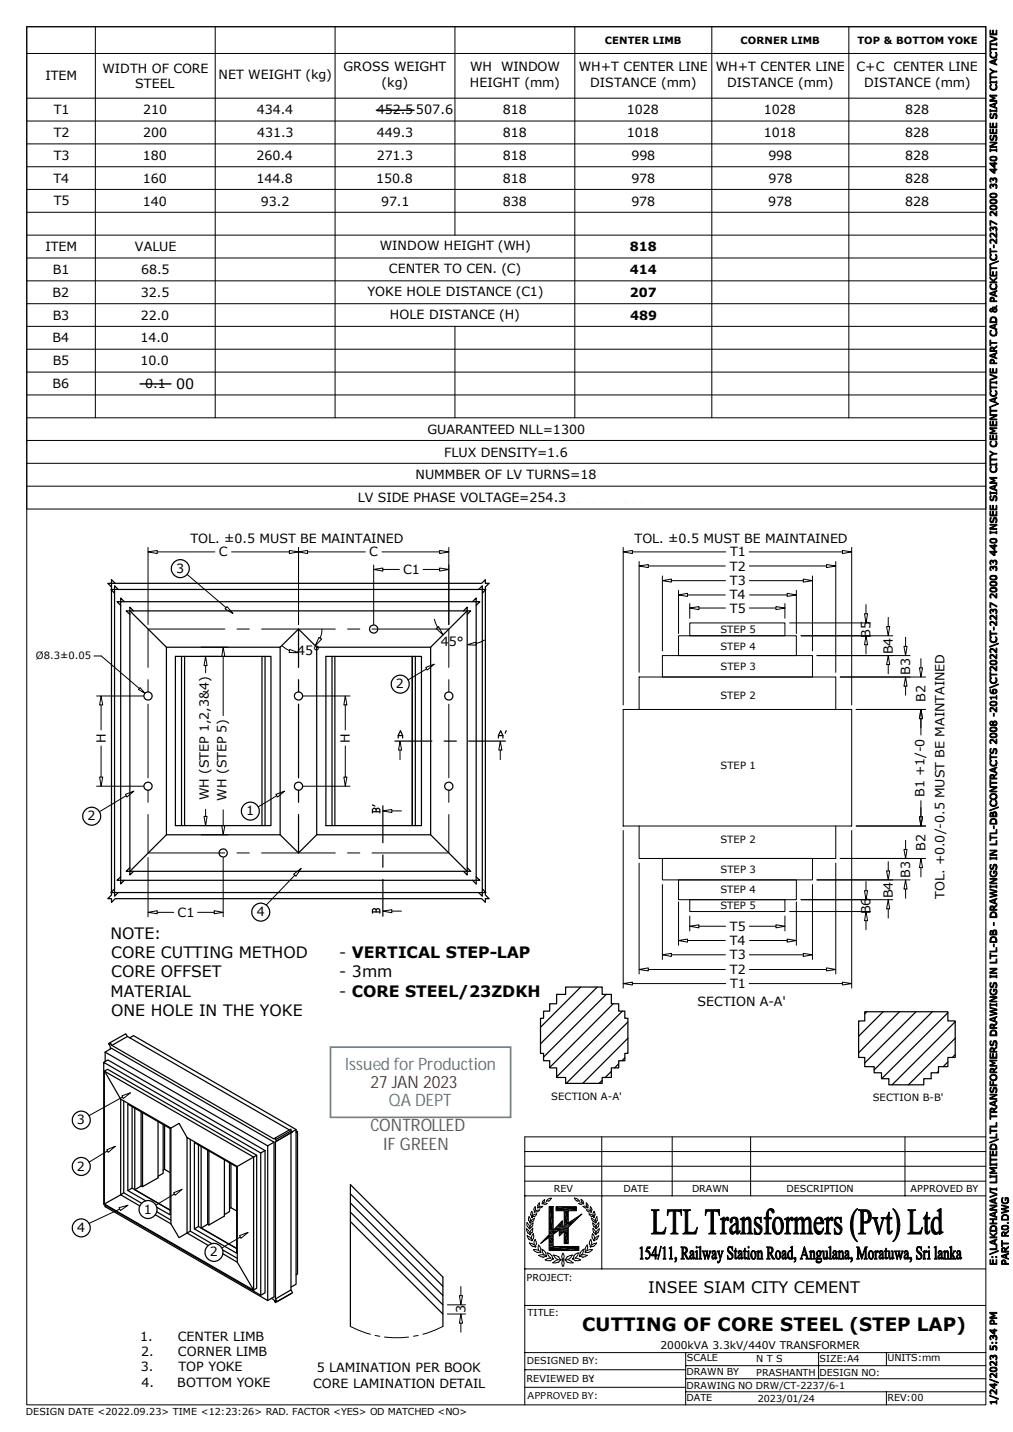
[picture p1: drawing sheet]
<svg xmlns="http://www.w3.org/2000/svg" width="210mm" height="297mm" viewBox="0 0 210 297" stroke-linecap="round" stroke-linejoin="round" font-family="sans-serif">
<defs><g id="words">
<text font-size="3.8" x="120.7" y="276.1">CUTTING OF CORE STEEL (STEP LAP)</text>
<g font-size="3.6" fill="#2e74b5">
<text x="71.5" y="221.9">Issued for Production</text>
<text x="80.6" y="229.4">QA DEPT</text>
</g>
<text font-size="3.6" fill="#f00" x="76.8" y="225.6">27 JAN 2023</text>
<g font-size="3.6" fill="#538135">
<text x="76.8" y="234.5">CONTROLLED</text>
<text x="79.4" y="238.6">IF GREEN</text>
</g>
<g font-size="3.3">
<text x="22.9" y="194.7">NOTE:</text>
<text x="23" y="198.8">CORE CUTTING METHOD</text>
<text x="23" y="202.7">CORE OFFSET</text>
<text x="70.3" y="198.8">- VERTICAL STEP-LAP</text>
<text x="70.3" y="202.7">- 3mm</text>
<text x="22.9" y="206.8">MATERIAL</text>
<text x="70.3" y="206.8">- CORE STEEL/23ZDKH</text>
<text x="23" y="210.8">ONE HOLE IN THE YOKE</text>
<text x="134.4" y="268.1">INSEE SIAM CITY CEMENT</text>
</g>
<text font-size="3" x="36.5" y="80.8">00</text>
<text font-size="2.7" x="86.2" y="23.7">507.6</text>
<g font-size="2.6">
<text x="9.4" y="16.7">ITEM</text>
<text x="21.3" y="15.1">WIDTH OF CORE</text>
<text x="45.3" y="16.5">NET WEIGHT (kg)</text>
<text x="71.2" y="14.8">GROSS WEIGHT</text>
<text x="97.4" y="14.8">WH</text>
<text x="103.9" y="14.8">WINDOW</text>
<text x="120" y="14.8">WH+T CENTER LINE</text>
<text x="148.4" y="14.8">WH+T CENTER LINE</text>
<text x="177.6" y="14.8">C+C</text>
<text x="185.2" y="14.8">CENTER LINE</text>
<text x="11.2" y="23.7">T1</text>
<text x="28" y="18.3">STEEL</text>
<text x="29.7" y="23.7">210</text>
<text x="53.2" y="23.7">434.4</text>
<text x="78.2" y="23.7">452.5</text>
<text x="79.1" y="18.1">(kg)</text>
<text x="97.4" y="18.1">HEIGHT (mm)</text>
<text x="104.3" y="23.7">818</text>
<text x="122.3" y="18.1">DISTANCE (mm)</text>
<text x="130" y="23.7">1028</text>
<text x="150.7" y="18.1">DISTANCE (mm)</text>
<text x="158.4" y="23.7">1028</text>
<text x="179.2" y="18.1">DISTANCE (mm)</text>
<text x="187.7" y="23.7">828</text>
<text x="11.1" y="28.4">T2</text>
<text x="29.7" y="28.4">200</text>
<text x="53.3" y="28.4">431.3</text>
<text x="78.2" y="28.4">449.3</text>
<text x="104.3" y="28.4">818</text>
<text x="130" y="28.4">1018</text>
<text x="158.4" y="28.4">1018</text>
<text x="187.7" y="28.4">828</text>
<text x="11.1" y="33.1">T3</text>
<text x="29.6" y="33.1">180</text>
<text x="53.2" y="33.1">260.4</text>
<text x="78.1" y="33.1">271.3</text>
<text x="104.3" y="33.1">818</text>
<text x="130.9" y="33.1">998</text>
<text x="159.3" y="33.1">998</text>
<text x="187.7" y="33.1">828</text>
<text x="11.1" y="37.9">T4</text>
<text x="29.6" y="37.9">160</text>
<text x="53.2" y="37.9">144.8</text>
<text x="78" y="37.9">150.8</text>
<text x="104.3" y="37.9">818</text>
<text x="130.9" y="37.9">978</text>
<text x="159.3" y="37.9">978</text>
<text x="187.6" y="37.9">828</text>
<text x="11.1" y="42.6">T5</text>
<text x="29.6" y="42.6">140</text>
<text x="54.1" y="42.6">93.2</text>
<text x="79" y="42.6">97.1</text>
<text x="104.3" y="42.6">838</text>
<text x="130.9" y="42.6">978</text>
<text x="159.3" y="42.6">978</text>
<text x="187.7" y="42.6">828</text>
<text x="9.4" y="52.1">ITEM</text>
<text x="28" y="52.1">VALUE</text>
<text x="78.7" y="51.9">WINDOW HEIGHT (WH)</text>
<text x="130.6" y="52.1">818</text>
<text x="11" y="56.8">B1</text>
<text x="29.3" y="56.8">68.5</text>
<text x="80.6" y="56.6">CENTER TO CEN. (C)</text>
<text x="130.6" y="56.8">414</text>
<text x="10.9" y="61.6">B2</text>
<text x="29.2" y="61.6">32.5</text>
<text x="76.2" y="61.3">YOKE HOLE DISTANCE (C1)</text>
<text x="130.6" y="61.6">207</text>
<text x="10.9" y="71">B4</text>
<text x="10.9" y="66.3">B3</text>
<text x="29.1" y="71">14.0</text>
<text x="29.2" y="66.3">22.0</text>
<text x="80.8" y="66.1">HOLE DISTANCE (H)</text>
<text x="130.6" y="66.3">489</text>
<text x="10.9" y="75.7">B5</text>
<text x="29.1" y="75.7">10.0</text>
<text x="10.9" y="80.5">B6</text>
<text x="30.1" y="80.5">0.1</text>
<text x="88.6" y="90">GUARANTEED NLL=1300</text>
<text x="92.1" y="94.7">FLUX DENSITY=1.6</text>
<text x="86.1" y="99.4">NUMMBER OF LV TURNS=18</text>
<text x="74.2" y="104.1">LV SIDE PHASE VOLTAGE=254.335260115607</text>
<text x="39.5" y="112.7">TOL. ±0.5 MUST BE MAINTAINED</text>
<text x="131.6" y="112.7">TOL. ±0.5 MUST BE MAINTAINED</text>
<text x="36.5" y="118.8">3</text>
<text x="45.3" y="115.4">C</text>
<text x="76.5" y="115.4">C</text>
<text x="83.6" y="119">C1</text>
<text x="151.3" y="118.4">T2</text>
<text x="151.4" y="115.4">T1</text>
<text x="151.3" y="124.3">T4</text>
<text x="151.3" y="121.4">T3</text>
<text x="151.3" y="127">T5</text>
<text x="61.6" y="135.8">45°</text>
<text x="91.4" y="133.9">45°</text>
<text x="180.5" y="132.3" transform="rotate(-90 180.5 132.3)">B5</text>
<text x="185.1" y="135.7" transform="rotate(-90 185.1 135.7)">B4</text>
<text x="82.1" y="142.7">2</text>
<text x="188.7" y="140" transform="rotate(-90 188.7 140)">B3</text>
<text x="191.9" y="145.5" transform="rotate(-90 191.9 145.5)">B2</text>
<text x="21.9" y="154" transform="rotate(-90 21.9 154)">H</text>
<text x="72.6" y="154" transform="rotate(-90 72.6 154)">H</text>
<text x="43.3" y="166" transform="rotate(-90 43.3 166)">WH (STEP 1,2,3&amp;4)</text>
<text x="47" y="166.1" transform="rotate(-90 47 166.1)">WH (STEP 5)</text>
<text x="191.7" y="165.4" transform="rotate(-90 191.7 165.4)">B1 +1/-0</text>
<text x="18.2" y="170.1">2</text>
<text x="51" y="169.1">1</text>
<text x="191.9" y="176.4" transform="rotate(-90 191.9 176.4)">B2</text>
<text x="188.7" y="182" transform="rotate(-90 188.7 182)">B3</text>
<text x="36.8" y="190.2">C1</text>
<text x="53.2" y="190">4</text>
<text x="180.5" y="189.6" transform="rotate(-90 180.5 189.6)">B6</text>
<text x="185.1" y="186.3" transform="rotate(-90 185.1 186.3)">B4</text>
<text x="195.8" y="186.5" transform="rotate(-90 195.8 186.5)">TOL. +0.0/-0.5 MUST BE MAINTAINED</text>
<text x="151.3" y="196">T4</text>
<text x="151.3" y="193">T5</text>
<text x="151.3" y="202">T2</text>
<text x="151.3" y="199">T3</text>
<text x="144.6" y="208.7">SECTION A-A'</text>
<text x="151.4" y="204.9">T1</text>
<text x="16" y="233.1">3</text>
<text x="16" y="242.8">2</text>
<text x="29.8" y="251.7">1</text>
<text x="16" y="255.5">4</text>
<text x="43.5" y="260.6">2</text>
<text x="96.5" y="272.4" transform="rotate(-90 96.5 272.4)">3</text>
<text x="29.1" y="278">1.</text>
<text x="29.3" y="281.3">2.</text>
<text x="36.9" y="281.3">CORNER LIMB</text>
<text x="36.9" y="278">CENTER LIMB</text>
<text x="29.2" y="284.4">3.</text>
<text x="29.3" y="287.7">4.</text>
<text x="36.7" y="287.7">BOTTOM YOKE</text>
<text x="37" y="284.4">TOP YOKE</text>
<text x="64.9" y="287.9">CORE LAMINATION DETAIL</text>
<text x="65.7" y="284.6">5 LAMINATION PER BOOK</text>
</g>
<g font-size="2.2">
<text x="136.9" y="279.7">2000kVA 3.3kV/440V TRANSFORMER</text>
<text x="109.4" y="290.2">APPROVED BY</text>
</g>
<g font-size="2.1">
<text x="125.4" y="9.1">CENTER LIMB</text>
<text x="153.5" y="9.1">CORNER LIMB</text>
<text x="177.8" y="9.1">TOP &amp; BOTTOM YOKE</text>
<text x="149.4" y="131.4">STEP 5</text>
<text x="7.4" y="136.7">Ø8.3±0.05</text>
<text x="149.4" y="134.8">STEP 4</text>
<text x="149.4" y="138.9">STEP 3</text>
<text x="149.4" y="145.1">STEP 2</text>
<text x="149.4" y="159.6">STEP 1</text>
<text x="149.4" y="174.9">STEP 2</text>
<text x="149.4" y="185.2">STEP 4</text>
<text x="149.4" y="181">STEP 3</text>
<text x="149.4" y="188.6">STEP 5</text>
<text x="114.3" y="228.1">SECTION A-A'</text>
<text x="180.9" y="228.3">SECTION B-B'</text>
</g>
<g font-size="2">
<text x="114.9" y="247.2">REV</text>
<text x="129.2" y="247.2">DATE</text>
<text x="143.5" y="247.2">DRAWN</text>
<text x="163" y="247.3">DESCRIPTION</text>
<text x="188.8" y="247.3">APPROVED BY</text>
<text x="109.2" y="265.6">PROJECT:</text>
<text x="109.4" y="272.9">TITLE :</text>
<text x="109.2" y="286.7">REVIEWED BY:</text>
<text x="109.2" y="282.8">DESIGNED BY:</text>
<text x="142.3" y="285.2">DRAWN BY</text>
<text x="142.4" y="282.3">SCALE</text>
<text x="156.8" y="282.6">N T S</text>
<text x="156.8" y="285.4">PRASHANTH</text>
<text x="169.9" y="285.3">DESIGN NO:</text>
<text x="169.9" y="282.5">SIZE:A4</text>
<text x="184" y="282.3">UNITS:mm</text>
<text x="5.4" y="293.4">DESIGN DATE &lt;2022.09.23&gt; TIME &lt;12:23:26&gt; RAD. FACTOR &lt;YES&gt; OD MATCHED &lt;NO&gt;</text>
<text x="123.1" y="290.2">:</text>
<text x="142.3" y="288">DRAWING NO DRW/CT-2237/6-1</text>
<text x="142.3" y="290.6">DATE</text>
<text x="157.1" y="290.8">2023/01/24</text>
<text x="184" y="290.7">REV:00</text>
</g>
</g></defs>
<g fill="none" stroke="#000" stroke-width=".21">
<path d="M5.5 5.5h198.9v285.9h-198.9zM5.5 5.5h198.9v100.1h-198.9zM5.5 11.1h198.9M19.8 5.5v81.2M44.6 5.5v81.2M69.5 5.5v81.2M94.3 5.5v43.3M119.2 5.5v81.2M147.6 5.5v81.2M176 5.5v81.2M5.5 20.4h198.9M5.5 25.1h198.9"/>
<path d="M5.5 29.8h198.9M5.5 34.6h198.9M5.5 39.3h198.9M5.5 44h198.9M5.5 48.8h198.9M5.5 53.5h198.9M5.5 58.3h198.9M5.5 77.2h198.9M5.5 63h198.9M5.5 67.7h198.9M5.5 72.4h198.9M94.3 67.7v19"/>
<path d="M5.5 81.9h198.9M5.5 86.7h198.9M5.5 91.4h198.9M5.5 96.1h198.9M5.5 100.8h198.9M30.7 114.5l1.9-.3v.6zM30.7 113.5v16M32.6 114.5h11.9M38.8 119.2l8.1 6.8M48 114.5h12M60 114.2l1.9 .3-1.9 .3zM61.9 114.5l1.9-.3v.6z"/>
<path d="M61.9 113.5v16M63.8 114.5h11.9M77.5 118.1l1.9-.3v.6zM77.5 117.2v12.3M79.2 114.5h11.9M79.4 118.1h3.4M87.7 118.1h3.4M91.1 117.8l1.9 .3-1.9 .3zM91.1 114.2l1.9 .3-1.9 .3zM93 113.5v16M129.2 114.5l1.9-.3v.6zM129.2 113.5v32.7"/>
<path d="M131.1 114.5h19.4M132.5 116.5v22.9M132.5 117.4l1.9-.3v.6zM134.4 117.4h16M137.3 119.5v15.5M155.3 114.5h19.4M155.4 117.4h16M168.4 119.5v15.5M171.4 117.1l1.9 .3-1.9 .3zM173.3 116.5v22.9M174.7 114.2l1.9 .3-1.9 .3zM176.6 113.5v32.7"/>
<path d="M19.5 136.1h1.5l7.9 6.7M41.7 136.1h3.6M41.7 134.2h5.5M42.6 136.1l.3 1.9h-.6zM42.6 138v1.5M46.3 134.2l.3 1.9h-.6zM46.3 136.1v12.3M46.6 130.5h-15.9v7.9M47.1 125.8l1.2 1.5-1.6-1zM49.1 130.5h2.6M54.2 130.5h15.3M58.5 133.9l1.5 1.1"/>
<path d="M60.1 134.7l1.8 .7-2-.1zM66.1 132.2l.6 .3-1.3 1.4zM66.8 130.5l-.1 .9-.3 1M72.1 130.5h2.5M77.1 130.5h15.9v7.9M88.3 138.4l1.7-.6-1.4 1.2zM88.4 138.7l-3.8 2.3M90 128.4l.8 1.8M90.4 130.3l.5-.3 1 1.7zM96.9 133.7l1.8-.5 .1 .6zM100.5 132.8l-1.8 .7M137.3 136h31.1v4.4h-31.1z"/>
<path d="M137.3 120.4l1.9-.3v.6zM139.2 120.4h11.2M140.7 131.9h24.4v4.1h-24.4zM140.7 123.4l1.8-.3v.6zM140.7 122.4v9M142.5 123.4h7.9M143 129.2h19.7v2.7h-19.7zM143 126.1l1.9-.3v.6zM143 125.2v3M144.9 126.1h5.5M155.4 120.4h11.1M155.4 126.1h5.5"/>
<path d="M155.4 123.4h7.8M160.9 125.8l1.8 .3-1.8 .3zM162.7 125.2v3M163.2 123.1l1.9 .3-1.9 .3zM163.7 129.2h16.8M165.1 122.4v9M166.5 120.1l1.9 .3-1.9 .3zM179.2 127.3h.7l-.4 1.9zM179.5 125.4v1.9M179.5 133.7v1.9M179.5 131.9l.4 1.8h-.7zM183.8 130h.6l-.3 1.9z"/>
<path d="M184.1 136l.3 1.8h-.6zM184.2 128.1v1.9M184.2 137.8v1.9M185.1 131.9h-19M187.4 134.1h.6l-.3 1.9zM187.7 132.2v1.9M188.7 136h-19.3M190.6 138.5h.7l-.4 1.9zM190.9 136.6v1.9M20 144.4h9.8M21 144.4l.3 1.8h-.6zM21 146.2v5.2"/>
<path d="M21 154.7v6.5M29 142.6l1 1.2-1.3-.8zM30.7 141v2.5M30.7 146v15.3M62.8 144.4h9.8M71.6 144.4l.3 1.8h-.6zM71.6 146.2v5.2M71.6 154.7v6.5M82.9 153.7l.4 1.9h-.7zM82.9 155.6v2M93 141v2.5M93 146v15.3"/>
<path d="M103.7 153.7l.4 1.9h-.7zM103.7 155.6v2M129.2 147.2h47.4v24.1h-47.4zM132.5 147.2v-6.8h40.8v6.8M174.2 140.4h17.7M177.5 147.2h14.4M187.7 140.4l.3 1.9h-.6zM187.7 142.3v1.9M190.9 147.2l.4 1.9h-.7zM190.9 149.1v3.3M20 163.1h9.8M20.7 161.2h.6l-.3 1.9z"/>
<path d="M26 164.8l1.8-.7-1.5 1.2zM26.1 165.1l-5.5 3.3M30.7 169v7.9h15.9M30.7 163.9v2.5M30.7 177.9v12.3M41.7 171.2h4.9M41.7 173.1h5.5M42.3 169.3h.6l-.3 1.9zM42.6 167.9v1.4M46 171.2h.6l-.3 1.9zM46.3 177.9v12.3M46.3 168v3.2"/>
<path d="M49.1 176.9h2.6M54.2 176.9h15.3M57.2 164.8l1.8-.7-1.5 1.2zM57.4 165.1l-3.8 2.2M62.8 163.1h9.8M71.3 161.2h.6l-.3 1.9zM72.1 176.9h2.5M79.4 168.2l1.8-.3v.6zM81.2 168.2h2M93 169v7.9h-15.9M93 163.9v2.5M129.2 172.3v32.6"/>
<path d="M132.5 179v23M132.5 171.3v6.8h40.8v-6.8M137.3 178.1h31.1v4.4h-31.1zM173.3 179v23M174.2 178.1h17.7M176.6 172.3v32.6M177.5 171.3h14.4M184.2 178.7v1.9M187.4 176.2h.6l-.3 1.9zM187.7 174.3v1.9M190.6 169.4h.7l-.4 1.9zM190.9 178.1l.4 1.9h-.7z"/>
<path d="M190.9 166.1v3.3M190.9 180v1.9M30.7 189.2l1.9-.3v.6zM32.6 189.2h3.4M41 189.2h3.4M44.4 188.9l1.9 .3-1.9 .3zM60.9 181.3l1.5-1.2-1.1 1.6zM61.1 181.5l-5.9 6.2M79.4 189l1.8-.3v.6zM81.2 189h2M137.3 183.5v15.5M137.3 198l1.9-.3v.7z"/>
<path d="M139.2 198h11.2M140.7 182.5h24.4v4.1h-24.4zM140.7 195.1l1.8-.3v.6zM140.7 187.1v8.9M142.5 195.1h7.9M143 186.6h19.7v2.5h-19.7zM143 192.1l1.9-.3v.6zM143 190v3.1M144.9 192.1h5.5M155.4 198h11.1M155.4 192.1h5.5M155.4 195.1h7.8"/>
<path d="M160.9 191.8l1.8 .3-1.8 .3zM162.7 190v3.1M163.2 194.8l1.9 .3-1.9 .3zM163.7 189.1h16.8M165.1 187.1v8.9M166.1 186.6h19M166.5 197.7l1.9 .3-1.9 .4zM168.4 183.5v15.5M169.4 182.5h19.3M179.2 184.7h.7l-.4 1.9zM179.5 182.8v1.9M179.5 191v1.8"/>
<path d="M179.5 189.1l.4 1.9h-.7zM183.8 180.6h.6l-.3 1.9zM184.1 186.6l.3 1.9h-.6zM184.2 188.5v1.9M187.7 182.5l.3 1.9h-.6zM187.7 184.4v1.9M129.2 204l1.9-.3v.6zM131.1 204h19.4M132.5 201.1l1.9-.4v.7zM134.4 201.1h16M155.3 204h19.4M155.4 201.1h16"/>
<path d="M171.4 200.7l1.9 .4-1.9 .3zM174.7 203.7l1.9 .3-1.9 .3zM22.1 238.5l1.8-.8-1.5 1.3zM22.3 238.7l-3.8 2.3M25.3 227.3l1.8-.6-1.5 1.1zM25.4 227.5l-6.9 3.9M108.8 238.8h95.6M124.8 235.8v27.4M139.4 235.8v12.2M155.6 235.8v12.2M187.6 235.8v12.2M204.4 235.8h-95.6v55.6"/>
<path d="M24.7 250.5l1.8-.5-1.5 1.1zM24.8 250.8l-6.3 2.9M36 247.4l1.8-.7-1.5 1.2zM36.2 247.6l-3.9 2.3M49.7 256.3l1.7-.7-1.4 1.2zM49.8 256.6l-3.8 2.3M108.8 245h95.6M108.8 241.9h95.6M108.8 248h95.6M109.1 254.9l.5 .3 .2 .4M109.2 254.9l.2 .8 .4 .2M109.2 254.9h.1"/>
<path d="M109.3 253.6l.5 .8 .7-.7-.2 .8M109.3 253.6a.83 .83 0 0 0 .4 1.1M109.3 253.6h.1M109.3 256.3l.4 .7M109.4 255.7h.1M109.6 253.2h.1M109.6 252.4v.8M109.6 253.2l.3 .3M109.7 257h.1M109.7 257l.5 .2M109.7 252.3l.4 .9M109.7 254.7h.1"/>
<path d="M109.7 254.8h.1M109.7 254.7v.1l.2-.1M109.8 257.9h.5l.5 .3M109.8 257.8a.95 .95 0 0 0 1.1 .7M109.8 255.9l.1 .2 .1-.2M109.8 255.9h.1M109.9 253.6h.1M109.9 253.5h.1M109.9 254.7h.1M109.9 254.8h.1M109.9 253.5l.1 .2v-.2M109.9 255.7h.1"/>
<path d="M109.9 256.1h.1M110 253.7h.1M110 256.1h.1M110.2 256.9h.1M110.2 252.5h.1M110.2 257.3h.1M110.2 251.2h.1M110.2 251.2l.2 .5v.4l.9-.3-.5 .5M110.2 251.3l-.2 .7 .3 .3M110.2 254.5l-.3 .2M110.3 255.6l-.4 .3M110.3 252.3l-.1 .2 .2-.1"/>
<path d="M110.3 257.2l.1 .1h-.2v-.1M110.3 257.2h.1M110.3 252.5h.1M110.3 255.6h.1M110.4 257.3h.1M110.4 258.5h.1M110.4 254.8l-.1 .8M110.4 254.8l-.5 .8M110.4 254.8h.1M110.5 253.4l-.5 .1M110.5 253.7h.1M110.5 255.9a.9 .9 0 0 1-.2 1.2"/>
<path d="M110.6 255.9h.1M110.6 255.9l-.3 .3-.1 .7-.9-.6M110.6 259.2l1.1 .2M110.6 259.2a1.05 1.05 0 0 0 1.3 .5M110.6 256.8h.1M110.6 259.2h.1M110.7 250.9l.1 .4M110.7 252.3h-.4M110.8 251.3v.2l.5-.1M110.8 252.7l-.4 .2-.4 .4M110.8 252.7l-.4 .7M110.9 257.1l.3 .4v.5"/>
<path d="M111 250.3v.8M111 258.7h.1M111 258.4l.1 .2h-.2M111 250.3l-.3 .6M111 257.1a.87 .87 0 0 0-.2 1.1M111 258.4h.1M111.1 258.6h.1M111.2 258h.1M111.2 258l-.2 .4M111.3 251.8h.1M111.4 259.8h.1M111.5 250.4v.2l.1-.1"/>
<path d="M111.7 258.2h.1M111.8 249.5v.4l-.1 .3M111.8 249.5l-.3 .5v.4M111.9 250.9l-.6 .5M111.9 251l-.9 .2M111.9 259.7h.1M112 259.6l.1 .1h-.2M112 259.6h.1M112.1 259.8h.1M112.1 259.1l-.4-.8-.2 .4 .3 .7M112.1 259l-.1 .6M112.1 259.1h.1"/>
<path d="M112.1 259.7h.1M112.4 249.2v.4l.1 .1M112.5 259.1l-.1 .4 .4 .8M112.5 250.2l-.6 .4-.3-.2M112.5 250.3l-.4-.1-.4 .1M112.5 259.2a1.02 1.02 0 0 1 .7 1.2M112.6 249.5h.5l.3 .1M112.9 248.8l-.3 .7M112.9 248.8l-.4 .4M113.2 259.8h.1M113.3 249.1h.4M113.5 249.6l-.6 .2-.4-.2"/>
<path d="M113.5 259.9h.1M113.5 259.9a1.17 1.17 0 0 1 1.1 1.1M113.5 259.9l.1 .4 .6 .6M113.7 249.1h.1M113.8 250.3h.9v4.9l1.9-2v1.3l.4-.3v-3.1h-1.7v-.8h4.2v.8h-1.7v2.6l2.9-1.9-2.9 2.8v3.3h-.8v-2.5l-1 1v-1.3l-1.3 .9v2.5h5.3v.9h-6.2v-2.8l-1.7 1.3 1.7-1.8zM114.3 248.5l-.6 .6M114.3 248.5a1.12 1.12 0 0 0-1.1 .6M114.3 248.5h.1M115.3 254.5h2.6M116.7 259.9a1.03 1.03 0 0 1 0 1.4 1.03 1.03 0 0 1 0-1.4zM119.1 248.5l.2 .4 .3 .2M119.1 248.5a1.01 1.01 0 0 1 1 .6"/>
<path d="M119.1 248.5h.1M119.6 249.1h.1M119.7 249.1h.4M119.8 259.9l-.4 .2-.4 .3M119.9 249.6l.6 .2 .4-.2M119.9 259.9l-.1 .4-.6 .6 1.2 .4M120.1 249.1h.1M120.2 259.8h.1M120.4 248.8l.5 .4M120.5 248.8l.2 .7M120.7 249.5h-.4l-.3 .1M120.9 250.2l.6 .4"/>
<path d="M120.9 250.2l.4-.1 .4 .2M120.9 259.1v.4l-.3 .8M120.9 259.2a1.02 1.02 0 0 0-.6 1.2M120.9 249.2l.1 .4h-.1M120.9 259.1h.1M121.3 259.7h.1M121.3 259l.1 .6M121.4 259.8h.1M121.4 259.6h.1M121.4 259.6l-.1 .1 .1 .1 .1-.1M121.5 259.7h.1M121.5 251l.9 .1"/>
<path d="M121.5 249.5l.4 .5-.1 .4 .2 .1h-.2M121.6 250.9l.5 .5h.4M121.6 249.5l-.1 .4 .2 .3M121.7 258.2l.1 .4-.1 .8 1.1-.2M121.8 258.2h.1M121.8 258.3l-.6 .8M121.8 250.4l-.4 .1M122 259.8h.1M122.1 251.8l.8 .3M122.2 251.8l.1 .3 .3 .2M122.3 258.6h.1M122.4 250.3a.84 .84 0 0 1 .2 1.2l-.1-.2"/>
<path d="M122.4 258.7h.1M122.4 258.4h.1M122.4 250.3v.8M122.4 257.1l.2 .3v.8M122.4 258.4l-.1 .2h.3M122.5 257.1h.1M122.5 257.1l-.3 .4v.5l.2 .4M122.6 252.6l.4 .7M122.6 252.3h.1M122.6 252.3h.5M122.6 252.7l.8 .5 .3-.8 .1 .8M122.8 256.8h.1"/>
<path d="M122.8 259.2a1.05 1.05 0 0 1-1.3 .5M122.8 259.2h.1M122.9 255.9h.1M122.9 255.9l.2 .3 .2 .7 .8-.6M122.9 255.9a.85 .85 0 0 0 .2 1.2M122.9 253.7l.3 .2 .3 .5M122.9 253.7l.2 .7M122.9 254.8l.6 .8 .3-.4 .5-.3M122.9 254.8h.1a.85 .85 0 0 0 .4 1.1M123 253.4l.4 .1M123 253.4h.1M123.1 257.3h.1"/>
<path d="M123.1 258.5h.1M123.1 252.5h.1M123.1 257.2v.1l.1-.1M123.1 254.5h.1M123.1 251.2l.3 .8M123.1 251.2l-.2 .5 .1 .4M123.1 254.4l.4 .3M123.1 251.2h.1M123.2 252.3l-.1 .2v-.1M123.2 252.5h.1M123.2 257.2h.1M123.3 256.9h.1"/>
<path d="M123.3 252l-.2 .3M123.4 253.5v.1l.1-.1M123.4 253.6h.1M123.4 253.5h.1M123.4 256h.1M123.4 255.9l.1 .2 .1-.2M123.4 255.9h.1M123.5 254.7h.1M123.5 254.8h.1M123.5 253.6h.1M123.5 253.5h.1M123.5 256.1h.1"/>
<path d="M123.6 254.4h.1M123.7 257.9h-.6l-.5 .3M123.7 254.8h.1M123.7 257h.1M123.7 257l-.5 .2M123.7 257.8a.96 .96 0 0 1-1.2 .7M123.7 252.3h.1M123.9 253.2l-.4 .3M124 255.7l-.4 .2M124.1 256.3l-.4 .7M124.1 254.4l-.4 .4-.2-.1M124.1 256.3h.1"/>
<path d="M124.1 253.6l-.1 .8M124.2 253.6l-.4 .4-.2 .4M124.2 254.9l-.2 .8M72.6 275.1l1.7 .8 2.5 .8M77.8 277l.9 .2M79.7 277.3l1.6 .2 3.4-.2M86.7 277l-1 .2M91.8 275.1l-1.6 .8-2.5 .8M92.8 270.6h3.7M92.8 272.5h3.7M95.2 268.7h.7l-.4 1.9zM95.5 266.8v1.9"/>
<path d="M95.5 274.4v1.9M95.5 272.5l.4 1.9h-.7zM108.8 270.8h95.6M108.8 263.2h95.6M111.7 260.4h.1M111.7 260.3l.4 .3 .5 .1M112.6 260.8h.1M112.8 260.3l-.4-.1-.7 .2M112.8 260.3h.1M113.1 260.5l-.5 .2M113.2 260.4l.1 .1-.1 .1M113.2 260.6h.1"/>
<path d="M113.3 260.5h.1M114.2 260.9h.1M114.2 260.9l-1.2 .4 .5 .2h.6M114.4 260.4h.1M114.5 261.2h.1M114.5 261.2l-.4 .3M114.6 261h.1M114.6 261h.1l-.2 .2M114.7 261.2h.1M114.7 261h.1M114.8 260.3a1.26 1.26 0 0 0 .9 .9M114.8 260.3h.1"/>
<path d="M114.8 260.3l1 .4M115.7 261.8l-.6 .2-.5-.1M115.7 261.3l-.4 .1-.7 .6M115.8 260.7l.3 .5M115.8 260.6h.1M116.1 261.4l-.4 .4M116.1 261.2h.2l-.1 .2M116.3 261.4h.1M116.3 261.2h.1M116.7 261.3a1.03 1.03 0 0 1 0 1.4 1.03 1.03 0 0 1 0-1.4zM117.1 261.4h.1M117.1 261.2h.1"/>
<path d="M117.3 261.4l.4 .4M117.6 260.6l-.3 .6h-.2v.2h.2M117.7 261.3l.4 .1 .7 .6M117.7 261.2h.1M117.7 261.8h.1M117.7 261.8l1.1 .1M118.6 260.3l-.5 .8-.4 .1M118.6 260.3l-1 .4M118.6 260.3h.1M118.7 261.2h.1M118.7 261h.1M118.8 261l-.1 .2h.2"/>
<path d="M118.8 261h.1M118.9 261.2l.5 .3M118.9 261.2h.1M119 260.4h.1M119 260.4l-.1 .6M120.1 260.5h.1M120.1 260.6h.1M120.2 260.4l-.1 .2h.3M120.2 260.4h.1M120.4 260.5l.5 .2M120.4 261.3l-.5 .2h-.5M120.4 261.3h.1"/>
<path d="M120.6 260.3l.3-.1 .8 .2M120.6 260.3h.1M120.8 260.8h.1M121.7 260.3l-.4 .3-.5 .1M121.8 260.4h.1M108.8 287.7h33.4M108.8 280.5h95.6M108.8 284.1h33.4M142.2 286h62.2M142.2 288.7h62.2M142.2 280.5v10.9M142.2 283.3h62.2"/>
<path d="M169.7 280.5v5.5M183.8 280.5v2.8M183.8 288.7v2.7"/>
</g>
<g fill="#000" stroke="#000" stroke-width=".21">
<path d="M205.2 19.7l1.1 .6v.1l-1.1-.4z" fill-rule="evenodd"/>
<path d="M205.2 19.7h1.5v.2h-1.3z" fill-rule="evenodd"/>
<path d="M205.2 14.2l.8 .5-.1 .1-.7-.4z" fill-rule="evenodd"/>
<path d="M205.2 15.2l.8-.5h.7v.2h-.6l-.9 .6z" fill-rule="evenodd"/>
<path d="M205.2 12.7l1.5-.5v.2l-.4 .2-.2 .5v-.5l-.7 .3z" fill-rule="evenodd"/>
<path d="M205.2 7.5l1.5 .5v.2l-1.5-.6z" fill-rule="evenodd"/>
<path d="M205.2 8.6l1.3-.5 .2 .1-1.5 .6z" fill-rule="evenodd"/>
<path d="M205.3 17.6h.3l-.2 .4v.5l-.2-.2z" fill-rule="evenodd"/>
<path d="M205.2 16.8h.2v.2h1.1l.2-.2v.6h-.2v-.3h-1.1v.3h-.2z" fill-rule="evenodd"/>
<path d="M205.2 15.5h.2v.5h1.3v.1h-1.3v.5h-.2z" fill-rule="evenodd"/>
<path d="M205.2 12.7l.9 .4 .2-.5v.6l.4 .1v.2l-1.5-.5z" fill-rule="evenodd"/>
<path d="M205.3 10.9h.3l-.2 .2v.7l-.2-.2z" fill-rule="evenodd"/>
<path d="M205.2 9.6h.2v.5h1.3v.2h-1.3v.5h-.2z" fill-rule="evenodd"/>
<path d="M205.2 8.9h.2v.2h1.1v-.2h.2v.6h-.2v-.2h-1.1v.2h-.2z" fill-rule="evenodd"/>
<path d="M205.2 6.3h.2v.7h.4v-.7h.2v.7h.5v-.7h.2v.9h-1.5z" fill-rule="evenodd"/>
<path d="M205.4 18.1l.1 .4h.2h.7l.1-.4v.4l-.8 .3-.3-.3z" fill-rule="evenodd"/>
<path d="M205.4 11.4l.1 .4 .4 .1 .5-.1 .1-.4v.5l-.3 .2h-.5l-.3-.2z" fill-rule="evenodd"/>
<path d="M206.3 17.6h.3l.1 .2-.2 .7v-.6z" fill-rule="evenodd"/>
<path d="M206.3 10.9h.3l.1 .2v.4l-.2 .4v-.6z" fill-rule="evenodd"/>
<path d="M205.4 38.2l.1 .8h-.2l-.1-.3z" fill-rule="evenodd"/>
<path d="M205.3 37l.2 .8-.3-.2z" fill-rule="evenodd"/>
<path d="M205.2 35.1h.9v.7v-.5h-.6z" fill-rule="evenodd"/>
<path d="M205.2 33.8h.9v.8v-.6h-.6z" fill-rule="evenodd"/>
<path d="M205.2 30.3l.2 .1h1.3v.2h-1.5z" fill-rule="evenodd"/>
<path d="M205.2 30.3l1.2-.7 .3 .1-1.3 .7z" fill-rule="evenodd"/>
<path d="M205.2 29.5h1.5v.2l-1.5-.1z" fill-rule="evenodd"/>
<path d="M205.2 21.8l1.5-.5v.2l-.4 .1-.2 .5v-.5l-.7 .3z" fill-rule="evenodd"/>
<path d="M205.2 20.7l1.5 .1v.2h-1.5z" fill-rule="evenodd"/>
<path d="M205.2 20.7l.8-.3h.3l-.9 .4z" fill-rule="evenodd"/>
<path d="M205.2 35.1l.9 .7v-.9h.2v.2h.4v.2h-.4v.6h-.3l-.8-.6z" fill-rule="evenodd"/>
<path d="M205.2 33.8l.9 .8v-1h.2v.2h.4v.2h-.4v.7h-.3l-.8-.7z" fill-rule="evenodd"/>
<path d="M205.4 32.5l.9-.1 .2 .2v.3l-.1-.3h-.7l-.3 .2-.1 .4-.1-.5z" fill-rule="evenodd"/>
<path d="M205.2 30.9h.2v.2h1.1v-.2h.2v.6h-.2v-.3h-1.1v.3h-.2z" fill-rule="evenodd"/>
<path d="M205.3 28.2l.2-.1-.1 .9-.2-.2z" fill-rule="evenodd"/>
<path d="M205.2 26.8h.2v.8h.4v-.8h.2v.8h.5v-.8h.2v.9h-1.5z" fill-rule="evenodd"/>
<path d="M205.2 25.5h.2v.8h.4v-.8h.2v.8h.5v-.8h.2v1h-1.5z" fill-rule="evenodd"/>
<path d="M205.3 23.6h.2l-.1 .9-.2-.2z" fill-rule="evenodd"/>
<path d="M205.2 22.7h.2v.2h1.1v-.2h.2v.5l-.2-.1h-1.1v.1h-.2z" fill-rule="evenodd"/>
<path d="M205.2 21.8l.9 .3 .2-.5v.6l.4 .2v.1l-1.5-.5z" fill-rule="evenodd"/>
<path d="M205.4 38.2h.4l.1 .2a.35 .35 0 0 1 .3-.3 .35 .35 0 0 1 .3 .2v.4a.29 .29 0 0 0-.3-.4 .29 .29 0 0 0-.2 .4h-.2a.25 .25 0 0 0-.1-.3 .25 .25 0 0 0-.3 .3z" fill-rule="evenodd"/>
<path d="M205.4 37l.3-.1 .2 .2a.36 .36 0 0 1 .3-.2 .36 .36 0 0 1 .3 .1v.4a.28 .28 0 0 0-.3-.3 .28 .28 0 0 0-.2 .4h-.2a.25 .25 0 0 0-.1-.4 .25 .25 0 0 0-.3 .3z" fill-rule="evenodd"/>
<path d="M205.4 32.9l.2 .3h.7l.2-.2v-.4l.2 .2v.3l-.5 .3-.8-.1z" fill-rule="evenodd"/>
<path d="M205.4 28.6a.27 .27 0 0 0 .2 .4 .27 .27 0 0 0 .3-.4v-.2a.37 .37 0 0 1 .2-.3 .37 .37 0 0 1 .4 .1v.4a.29 .29 0 0 0-.3-.4 .29 .29 0 0 0-.2 .5 .38 .38 0 0 1-.2 .4 .38 .38 0 0 1-.4-.1z" fill-rule="evenodd"/>
<path d="M205.4 24a.28 .28 0 0 0 .3 .4 .28 .28 0 0 0 .2-.4v-.1a.37 .37 0 0 1 .2-.4 .37 .37 0 0 1 .4 .1v.5a.29 .29 0 0 0-.3-.4 .29 .29 0 0 0-.2 .5 .4 .4 0 0 1-.2 .4 .4 .4 0 0 1-.4-.1z" fill-rule="evenodd"/>
<path d="M206.5 28.2l.2 .3v.5l-.1 .1h-.3l.2-.4z" fill-rule="evenodd"/>
<path d="M206.5 23.6l.2 .4v.4l-.1 .2h-.3l.2-.4z" fill-rule="evenodd"/>
<path d="M206.5 38.3l.2 .5-.1 .3h-.2z" fill-rule="evenodd"/>
<path d="M206.5 37l.2 .5-.1 .3h-.2z" fill-rule="evenodd"/>
<path d="M205.4 49.7l.1 .8-.2-.1-.1-.3z" fill-rule="evenodd"/>
<path d="M205.3 48.4l.2 .8-.3-.1z" fill-rule="evenodd"/>
<path d="M205.3 47.2l.2 .7-.3-.1z" fill-rule="evenodd"/>
<path d="M205.4 43.9l.1 .8h-.2l-.1-.3z" fill-rule="evenodd"/>
<path d="M205.2 57.5l.7 .7 .8-.7v.2l-.7 .8-.8-.7z" fill-rule="evenodd"/>
<path d="M205.2 58.5h.8v-.2l.7 .2v.2h-1.5z" fill-rule="evenodd"/>
<path d="M205.2 45.8l1.5 .6v.2l-1.3-.7v.8h-.2z" fill-rule="evenodd"/>
<path d="M205.3 59l.3-.1-.2 .5v.5l-.2-.3z" fill-rule="evenodd"/>
<path d="M205.2 56.3h.2v.8h.4v-.8h.2v.8h.5v-.8h.2v1h-1.5z" fill-rule="evenodd"/>
<path d="M205.2 55h.2v.5h1.3v.2h-1.3v.5h-.2z" fill-rule="evenodd"/>
<path d="M205.3 52.9l.3-.1-.2 .5v.5l-.2-.2z" fill-rule="evenodd"/>
<path d="M205.2 51.5h.2v.6h1.3v.1h-1.3v.5h-.2z" fill-rule="evenodd"/>
<path d="M205.4 42.7l.9-.1 .2 .1v.4l-.1-.3h-.7l-.3 .2-.1 .4-.1-.6z" fill-rule="evenodd"/>
<path d="M205.4 41.4h1l.1 .4-.1-.3h-.8l-.2 .2v.5l-.2-.6z" fill-rule="evenodd"/>
<path d="M205.4 40.2l1-.1 .1 .1v.4l-.2-.3h-.7l-.2 .2-.1 .4-.1-.6z" fill-rule="evenodd"/>
<path d="M205.4 59.4l.3 .5 .7-.1 .1-.4v.5l-.3 .2h-.6l-.2-.2z" fill-rule="evenodd"/>
<path d="M205.4 53.3l.1 .4 .2 .1 .7-.1 .1-.4v.5l-.3 .2h-.5l-.3-.2z" fill-rule="evenodd"/>
<path d="M205.4 49.6l.5 .1 .6 .6v-.8h.2v1h-.2l-.6-.6a.28 .28 0 0 0-.3-.1 .28 .28 0 0 0-.2 .2z" fill-rule="evenodd"/>
<path d="M205.4 48.4h.5l.6 .6v-.7h.2v.9h-.2l-.5-.5a.31 .31 0 0 0-.4-.2 .31 .31 0 0 0-.2 .3z" fill-rule="evenodd"/>
<path d="M205.4 47.1h.3l.2 .2a.35 .35 0 0 1 .3-.3 .35 .35 0 0 1 .3 .2v.3a.28 .28 0 0 0-.3-.3 .28 .28 0 0 0-.2 .4h-.2a.25 .25 0 0 0-.1-.4 .25 .25 0 0 0-.3 .3z" fill-rule="evenodd"/>
<path d="M205.4 43.9h.5l.6 .7v-.8h.2v1h-.2l-.6-.6a.3 .3 0 0 0-.3-.1 .3 .3 0 0 0-.2 .3z" fill-rule="evenodd"/>
<path d="M205.4 43.1l.2 .2h.7l.2-.2v-.4l.2 .3v.3l-.5 .3-.8-.1z" fill-rule="evenodd"/>
<path d="M205.4 41.8l.2 .3h.5l.4-.1v-.6l.2 .3a.72 .72 0 0 1-.4 .6 .72 .72 0 0 1-.8-.1h-.1z" fill-rule="evenodd"/>
<path d="M205.4 40.6l.1 .2 .7 .1 .3-.3v-.4l.2 .2-.1 .5-.6 .2-.6-.2z" fill-rule="evenodd"/>
<path d="M206 50.8h.1v.6h-.1z" fill-rule="evenodd"/>
<path d="M206.3 58.9h.3l.1 .2-.2 .8v-.6z" fill-rule="evenodd"/>
<path d="M206.3 52.8h.3l.1 .2-.2 .8v-.6z" fill-rule="evenodd"/>
<path d="M206.5 47.2l.2 .5-.1 .3h-.2z" fill-rule="evenodd"/>
<path d="M205.2 54.8l1.8-.7v.2l-1.8 .6z" fill-rule="evenodd"/>
<path d="M205.3 64h.1a.31 .31 0 0 1 .3 0 .31 .31 0 0 1 .2 .2l.8-.8-.3 .6-.6 .6v-.3a.24 .24 0 0 0-.3-.2 .24 .24 0 0 0-.2 .2v.3l-.1-.3z" fill-rule="evenodd"/>
<path d="M205.2 77.6l1.5 .5v.3l-1.5-.6z" fill-rule="evenodd"/>
<path d="M205.2 78.7l1.3-.5 .2 .2-1.5 .5z" fill-rule="evenodd"/>
<path d="M205.2 73.7l1.5-.6v.2l-.4 .2-.2 .5v-.5l-.7 .3z" fill-rule="evenodd"/>
<path d="M205.2 67.6l1.5-.5v.2l-.4 .2-.2 .5v-.5l-.7 .3z" fill-rule="evenodd"/>
<path d="M205.2 60.8l1.5-.6v.3l-.4 .1-.2 .6v-.5l-.7 .2z" fill-rule="evenodd"/>
<path d="M205.2 79.8h.2v.5h1.3v.2h-1.3v.5h-.2z" fill-rule="evenodd"/>
<path d="M205.2 79.1h.2v.1h1.1l.2-.1v.5h-.2v-.2h-1.1v.2h-.2z" fill-rule="evenodd"/>
<path d="M205.2 76.5h.2v.7h.4v-.7h.2v.7h.5v-.7h.2v.9h-1.5z" fill-rule="evenodd"/>
<path d="M205.3 74.7l.1 .6h.6v-.7l.1 .7h.6v.1h-1.5z" fill-rule="evenodd"/>
<path d="M205.2 73.7l.9 .3 .2-.5v.6l.4 .2v.1l-1.5-.5z" fill-rule="evenodd"/>
<path d="M205.3 72.1h.1v.6h.6v-.6l.1 .6h.6v.2h-1.5z" fill-rule="evenodd"/>
<path d="M205.2 70.5h.2v.5h1.3v.2h-1.3v.5h-.2z" fill-rule="evenodd"/>
<path d="M205.3 68.6l.3-.1-.2 .5v.5l-.2-.2z" fill-rule="evenodd"/>
<path d="M205.2 67.6l.9 .4 .2-.5v.6l.4 .1v.2l-1.5-.5z" fill-rule="evenodd"/>
<path d="M205.4 66v.7h1.1v-.7l.2 .3v.6h-1.5z" fill-rule="evenodd"/>
<path d="M205.3 61.8l.1 .6h.6v-.6l.1 .6h.6v.2h-1.5z" fill-rule="evenodd"/>
<path d="M205.2 60.8l.9 .4 .2-.6v.6l.4 .1v.3l-1.5-.6z" fill-rule="evenodd"/>
<path d="M205.3 64.3a.23 .23 0 0 0 .2 .2 .23 .23 0 0 0 .3-.2v.3l-.2 .1-.3-.1z" fill-rule="evenodd"/>
<path d="M205.4 74.6h.6v.7v-.2a.3 .3 0 0 0-.3-.4 .3 .3 0 0 0-.3 .4z" fill-rule="evenodd"/>
<path d="M205.4 69v.3l.4 .2 .5-.1 .2-.4v.5l-.4 .2h-.4l-.3-.2z" fill-rule="evenodd"/>
<path d="M205.4 61.7h.6v.7v-.2a.3 .3 0 0 0-.3-.4 .3 .3 0 0 0-.3 .4z" fill-rule="evenodd"/>
<path d="M205.4 72h.5l.1 .7v-.2a.28 .28 0 0 0-.3-.3 .28 .28 0 0 0-.3 .3z" fill-rule="evenodd"/>
<path d="M205.4 65.9l.4-.2 .6 .1 .1 .9v-.5l-.3-.3-.7 .1-.1 .5z" fill-rule="evenodd"/>
<path d="M205.8 63.7h.4v.2l-.4-.1z" fill-rule="evenodd"/>
<path d="M205.9 64.4l.1 .1a.32 .32 0 0 0 .3 0 .32 .32 0 0 0 .2-.2v-.4l.2 .5-.3 .4-.4-.1z" fill-rule="evenodd"/>
<path d="M206 72.3l.7-.6v.3l-.6 .4z" fill-rule="evenodd"/>
<path d="M206.3 68.5h.3l.1 .4-.2 .6v-.6z" fill-rule="evenodd"/>
<path d="M206.5 63.8v.5z" fill-rule="evenodd"/>
<path d="M205.2 99l1.1 .6v.1l-1.1-.4z" fill-rule="evenodd"/>
<path d="M205.2 99h1.5v.2h-1.3z" fill-rule="evenodd"/>
<path d="M205.2 93.5l.8 .5-.1 .1-.7-.4z" fill-rule="evenodd"/>
<path d="M205.2 94.5l.8-.5h.7v.2h-.6l-.9 .5z" fill-rule="evenodd"/>
<path d="M205.2 88.7l1.1 .7-1.1-.4z" fill-rule="evenodd"/>
<path d="M205.2 88.7h1.5v.2h-1.3z" fill-rule="evenodd"/>
<path d="M205.2 89.7l1.5 .1v.2h-1.5z" fill-rule="evenodd"/>
<path d="M205.2 89.7l.8-.3h.3l-.9 .4z" fill-rule="evenodd"/>
<path d="M205.2 86.8l.2 .1h1.3v.2h-1.5z" fill-rule="evenodd"/>
<path d="M205.2 86.8l1.2-.6h.3l-1.3 .7z" fill-rule="evenodd"/>
<path d="M205.2 86h1.5v.2h-1.5z" fill-rule="evenodd"/>
<path d="M205.2 82.9l1.5-.5v.2l-.4 .1-.2 .6v-.5l-.7 .2z" fill-rule="evenodd"/>
<path d="M205.3 96.9l.3-.1-.2 .3v.7l-.2-.2z" fill-rule="evenodd"/>
<path d="M205.2 96.1h.2v.2h1.1v-.2h.2v.5h-.2v-.2h-1.1v.2h-.2z" fill-rule="evenodd"/>
<path d="M205.2 94.7h.2v.5h1.3v.2h-1.3v.5h-.2z" fill-rule="evenodd"/>
<path d="M205.3 91.6l.3-.1-.2 .4v.6l-.2-.3z" fill-rule="evenodd"/>
<path d="M205.2 90.3h.2v.8h.4v-.8h.2v.8h.5v-.8h.2v.9h-1.5z" fill-rule="evenodd"/>
<path d="M205.2 87.4h.2v.7h.4v-.7h.2v.7h.5v-.7h.2v.9h-1.5z" fill-rule="evenodd"/>
<path d="M205.2 84.6h.2v.5h1.3v.2h-1.3v.5h-.2z" fill-rule="evenodd"/>
<path d="M205.2 82.9l.9 .4 .2-.6v.7l.4 .1v.2l-1.5-.6z" fill-rule="evenodd"/>
<path d="M205.3 81.1h.3l-.2 .2v.7l-.2-.2z" fill-rule="evenodd"/>
<path d="M205.4 97.3l.1 .4 .3 .1 .5-.1 .2-.4v.5l-.5 .2h-.4l-.2-.2z" fill-rule="evenodd"/>
<path d="M205.4 92v.3l.4 .2 .5-.1 .2-.4v.5l-.4 .2h-.4l-.3-.2z" fill-rule="evenodd"/>
<path d="M205.4 81.5v.3l.4 .2h.5l.2-.5v.5l-.5 .3-.4-.1-.2-.2z" fill-rule="evenodd"/>
<path d="M206.3 96.8h.3l.1 .2v.4l-.2 .4v-.6z" fill-rule="evenodd"/>
<path d="M206.3 91.5h.3l.1 .4-.2 .6v-.6z" fill-rule="evenodd"/>
<path d="M206.3 81.1h.3l.1 .1v.4l-.2 .4v-.6z" fill-rule="evenodd"/>
<path d="M205.2 84.4l1.8-.7v.1l-1.8 .7z" fill-rule="evenodd"/>
<path d="M205.3 117.5l.2 .8-.3-.1z" fill-rule="evenodd"/>
<path d="M205.4 116.2l.1 .9-.2-.1-.1-.3z" fill-rule="evenodd"/>
<path d="M205.2 114.3h.9v.8v-.5h-.6z" fill-rule="evenodd"/>
<path d="M205.2 113.1h.9v.7v-.5h-.6z" fill-rule="evenodd"/>
<path d="M205.2 109.5l.2 .1h1.3v.2h-1.5z" fill-rule="evenodd"/>
<path d="M205.2 109.5l1.2-.6 .3 .1-1.3 .6z" fill-rule="evenodd"/>
<path d="M205.2 108.8h1.5v.2l-1.5-.1z" fill-rule="evenodd"/>
<path d="M205.2 101l1.5-.5v.2l-.4 .2-.2 .5v-.5l-.7 .3z" fill-rule="evenodd"/>
<path d="M205.2 100l1.5 .1v.2h-1.5z" fill-rule="evenodd"/>
<path d="M205.2 100l.8-.3h.3l-.9 .4z" fill-rule="evenodd"/>
<path d="M205.4 119.4h1l.1 .4-.1-.3h-.8l-.2 .3v.4l-.2-.6z" fill-rule="evenodd"/>
<path d="M205.2 114.3l.9 .8v-1h.2v.2h.4v.3h-.4v.6h-.3l-.8-.6z" fill-rule="evenodd"/>
<path d="M205.2 113.1l.9 .7v-.9h.2v.2h.4v.2h-.4v.7h-.3l-.8-.7z" fill-rule="evenodd"/>
<path d="M205.4 111.8l.8-.1 .3 .1v.4l-.2-.3h-.7l-.2 .2-.1 .4-.1-.5z" fill-rule="evenodd"/>
<path d="M205.2 110.2h.2v.2h1.1v-.2h.2v.5l-.2-.2h-1.1v.2h-.2z" fill-rule="evenodd"/>
<path d="M205.3 107.4h.2l-.1 .9-.2-.2z" fill-rule="evenodd"/>
<path d="M205.2 106h.2v.8h.4v-.8h.2v.8h.5v-.8h.2v1h-1.5z" fill-rule="evenodd"/>
<path d="M205.2 104.8h.2v.8h.4v-.8h.2v.8h.5v-.8h.2v.9h-1.5z" fill-rule="evenodd"/>
<path d="M205.3 102.8h.2l-.1 1-.2-.3z" fill-rule="evenodd"/>
<path d="M205.2 102h.2v.2h1.1l.2-.2v.5l-.2-.1h-1.1v.1h-.2z" fill-rule="evenodd"/>
<path d="M205.2 101l.9 .4 .2-.5v.6l.4 .1v.2l-1.5-.5z" fill-rule="evenodd"/>
<path d="M205.4 117.5l.3-.1 .2 .3 .1-.2 .5-.1v.5a.29 .29 0 0 0-.3-.3 .29 .29 0 0 0-.2 .4h-.2a.25 .25 0 0 0-.1-.4 .25 .25 0 0 0-.3 .3z" fill-rule="evenodd"/>
<path d="M205.4 116.2h.4l.1 .3a.39 .39 0 0 1 .3-.3 .39 .39 0 0 1 .3 .1v.4a.29 .29 0 0 0-.3-.4 .29 .29 0 0 0-.2 .5h-.2a.25 .25 0 0 0-.1-.4 .25 .25 0 0 0-.3 .3z" fill-rule="evenodd"/>
<path d="M205.4 112.2v.2l.8 .1 .3-.1v-.6l.2 .3-.1 .4-.3 .1h-.8z" fill-rule="evenodd"/>
<path d="M205.4 107.9a.28 .28 0 0 0 .3 .3 .28 .28 0 0 0 .2-.4v-.1a.4 .4 0 0 1 .2-.3 .4 .4 0 0 1 .4 0v.5a.29 .29 0 0 0-.3-.4 .29 .29 0 0 0-.2 .5v.1a.37 .37 0 0 1-.3 .3 .37 .37 0 0 1-.3-.1z" fill-rule="evenodd"/>
<path d="M205.4 103.3a.28 .28 0 0 0 .3 .4 .28 .28 0 0 0 .2-.4 .39 .39 0 0 1 .2-.5 .39 .39 0 0 1 .4 .1v.4a.28 .28 0 0 0-.3-.3 .28 .28 0 0 0-.2 .4v.1a.38 .38 0 0 1-.6 .3z" fill-rule="evenodd"/>
<path d="M206.5 107.4l.2 .4v.4l-.1 .2h-.3l.2-.4z" fill-rule="evenodd"/>
<path d="M206.5 102.9l.2 .4v.4l-.1 .2h-.3l.2-.4z" fill-rule="evenodd"/>
<path d="M206.5 117.5l.2 .5-.1 .4h-.2z" fill-rule="evenodd"/>
<path d="M206.5 116.3l.2 .5-.1 .3h-.2z" fill-rule="evenodd"/>
<path d="M205.4 138.3l.1 .8h-.2l-.1-.4z" fill-rule="evenodd"/>
<path d="M205.3 135.8l.2 .8-.3-.1z" fill-rule="evenodd"/>
<path d="M205.4 134.6l.1 .8-.2-.1-.1-.3z" fill-rule="evenodd"/>
<path d="M205.4 128.9l.1 .8h-.2l-.1-.4z" fill-rule="evenodd"/>
<path d="M205.4 127.7l.1 .8-.2-.1-.1-.3z" fill-rule="evenodd"/>
<path d="M205.4 126.4l.1 .8h-.2l-.1-.4z" fill-rule="evenodd"/>
<path d="M205.4 123.2l.1 .8h-.2l-.1-.3z" fill-rule="evenodd"/>
<path d="M205.2 125l1.5 .7v.2l-1.3-.7v.8h-.2z" fill-rule="evenodd"/>
<path d="M205.2 139.3h.2v.5h1.3v.2h-1.3v.5h-.2z" fill-rule="evenodd"/>
<path d="M205.4 137h1.1v.4l-.1-.2h-.9l-.1 .1v.5l-.2-.6z" fill-rule="evenodd"/>
<path d="M205.3 132.1h.3l-.2 .2v.8l-.2-.3z" fill-rule="evenodd"/>
<path d="M205.2 130.8h.2v.5h1.3v.2h-1.3v.5h-.2z" fill-rule="evenodd"/>
<path d="M205.4 122l.8-.2 .3 .2v.3l-.2-.3h-.7l-.2 .3v.4l-.2-.1z" fill-rule="evenodd"/>
<path d="M205.4 120.7l.9-.1 .2 .1v.4l-.1-.3h-.7l-.3 .2-.1 .4-.1-.5z" fill-rule="evenodd"/>
<path d="M205.4 138.3h.5l.6 .6v-.7h.2v.9h-.2l-.6-.5a.3 .3 0 0 0-.3-.2 .3 .3 0 0 0-.2 .3z" fill-rule="evenodd"/>
<path d="M205.4 137.4l.2 .3h.7l.2-.1v-.5l.2 .4-.3 .4h-.7l-.3-.1z" fill-rule="evenodd"/>
<path d="M205.4 135.8h.5l.6 .6v-.7h.2v1h-.2l-.6-.6a.3 .3 0 0 0-.3-.2 .3 .3 0 0 0-.2 .3z" fill-rule="evenodd"/>
<path d="M205.4 134.5h.5l.6 .7v-.8h.2v1h-.2l-.6-.7a.31 .31 0 0 0-.4 0 .31 .31 0 0 0-.1 .3z" fill-rule="evenodd"/>
<path d="M205.4 132.6v.3l.4 .2 .5-.1 .2-.4v.5l-.4 .2h-.4l-.3-.2z" fill-rule="evenodd"/>
<path d="M205.4 128.9h.5l.6 .7v-.8h.2v1h-.2l-.5-.6a.31 .31 0 0 0-.4-.2 .31 .31 0 0 0-.2 .3z" fill-rule="evenodd"/>
<path d="M205.4 127.6l.5 .1 .6 .6v-.7h.2v.9h-.2l-.6-.6a.29 .29 0 0 0-.3-.1 .29 .29 0 0 0-.2 .3z" fill-rule="evenodd"/>
<path d="M205.4 126.4h.4l.1 .2 .1-.2 .4-.1 .1 .5a.29 .29 0 0 0-.3-.3 .29 .29 0 0 0-.2 .4h-.2a.25 .25 0 0 0-.1-.4 .25 .25 0 0 0-.3 .3z" fill-rule="evenodd"/>
<path d="M205.4 123.2h.5l.6 .7v-.8h.2v.9h-.2l-.6-.6a.31 .31 0 0 0-.4 0 .31 .31 0 0 0-.1 .2z" fill-rule="evenodd"/>
<path d="M205.4 122.3v.3h.8l.3-.1v-.5l.2 .2-.1 .4-.3 .2h-.8z" fill-rule="evenodd"/>
<path d="M205.4 121.1l.2 .3h.7l.2-.2v-.5l.2 .3v.3l-.5 .3-.8-.1z" fill-rule="evenodd"/>
<path d="M205.4 119.8l.2 .3h.8l.1-.2v-.4l.2 .4-.3 .4h-.7l-.3-.1z" fill-rule="evenodd"/>
<path d="M206 130h.1v.7h-.1z" fill-rule="evenodd"/>
<path d="M206.3 132.1h.3l.1 .2-.2 .8v-.6z" fill-rule="evenodd"/>
<path d="M206.5 126.4l.2 .6-.1 .3h-.2z" fill-rule="evenodd"/>
<path d="M205.2 134.1l1.8-.7v.2l-1.8 .6z" fill-rule="evenodd"/>
<path d="M205.4 153.4l.1 .8h-.2l-.1-.4z" fill-rule="evenodd"/>
<path d="M205.3 149.6h.4l.2 .3a.26 .26 0 0 0-.3-.2 .26 .26 0 0 0-.2 .3v.4l-.2-.3z" fill-rule="evenodd"/>
<path d="M205.3 146.9l.2 .7-.3-.1z" fill-rule="evenodd"/>
<path d="M205.2 159.6l1.5-.5v.2l-.4 .1-.2 .6v-.5l-.7 .2z" fill-rule="evenodd"/>
<path d="M205.2 159.6l.9 .4 .2-.6v.6l.4 .2v.2l-1.5-.5z" fill-rule="evenodd"/>
<path d="M205.3 157.8l.3-.1-.2 .3v.7l-.2-.2z" fill-rule="evenodd"/>
<path d="M205.2 156.5h.2v.5h1.3v.1h-1.3v.5h-.2z" fill-rule="evenodd"/>
<path d="M205.3 155.3h.2l-.1 .9-.2-.2z" fill-rule="evenodd"/>
<path d="M205.4 152.1h.9l.2 .1v.3l-.1-.2-.7-.1-.3 .2-.1 .5-.1-.6z" fill-rule="evenodd"/>
<path d="M205.4 150.9l1-.1 .1 .5-.1-.3h-.8l-.2 .2v.4l-.2-.5z" fill-rule="evenodd"/>
<path d="M205.4 145.5l.5-.1 .6 .1v.4l-.1-.2-.7-.1-.3 .2v.5l-.2-.5z" fill-rule="evenodd"/>
<path d="M205.2 144.6h1.3v-.3h.2v.7h-.2v-.3h-.9v.3h-.2z" fill-rule="evenodd"/>
<path d="M205.2 143h.2v.7z" fill-rule="evenodd"/>
<path d="M205.3 140.6h.3l-.2 .2v.7l-.2-.1z" fill-rule="evenodd"/>
<path d="M205.4 158.2l.1 .4 .4 .2 .5-.2 .1-.4v.5l-.3 .2h-.5l-.3-.2z" fill-rule="evenodd"/>
<path d="M205.4 155.8a.28 .28 0 0 0 .3 .3 .28 .28 0 0 0 .2-.4l.1-.4 .4-.1 .1 .1v.5a.29 .29 0 0 0-.3-.4 .29 .29 0 0 0-.2 .5l-.1 .4h-.4z" fill-rule="evenodd"/>
<path d="M205.4 153.4h.5l.6 .7v-.8h.2v1h-.2l-.6-.6a.3 .3 0 0 0-.3-.2 .3 .3 0 0 0-.2 .3z" fill-rule="evenodd"/>
<path d="M205.4 152.5l.2 .3h.7l.2-.2v-.4l.2 .2v.4l-.5 .2h-.8z" fill-rule="evenodd"/>
<path d="M205.4 151.3l.2 .3h.5l.4-.1v-.6l.2 .2a.72 .72 0 0 1-.4 .7 .72 .72 0 0 1-.8-.1l-.1-.1z" fill-rule="evenodd"/>
<path d="M205.4 150a.24 .24 0 0 0 .2 .3 .24 .24 0 0 0 .2-.3l.1-.3 .5-.2 .2 .1-.1 .4a.31 .31 0 0 0-.3-.3 .31 .31 0 0 0-.2 .5l-.2 .3h-.3z" fill-rule="evenodd"/>
<path d="M205.4 146.8h.5l.6 .6v-.7h.2v1h-.2l-.6-.6a.3 .3 0 0 0-.3-.2 .3 .3 0 0 0-.2 .3z" fill-rule="evenodd"/>
<path d="M205.4 145.9l.2 .3h.7l.2-.2 .1-.4 .1 .4-.3 .4h-.7l-.3-.1z" fill-rule="evenodd"/>
<path d="M205.4 143.3l.2 .4h.3v-.7v.4a.32 .32 0 0 0 .3 .3 .32 .32 0 0 0 .3-.3v.4l-.6 .1-.5-.2z" fill-rule="evenodd"/>
<path d="M205.4 141.1l.1 .3 .4 .2 .5-.1 .1-.4v.5l-.3 .2h-.5l-.3-.2z" fill-rule="evenodd"/>
<path d="M205.8 143.1l.1 .6-.2-.2z" fill-rule="evenodd"/>
<path d="M206 143l.4-.1 .2 .2 .1 .4-.1 .3-.1-.5a.33 .33 0 0 0-.3-.2 .33 .33 0 0 0-.3 .3z" fill-rule="evenodd"/>
<path d="M206 150.2v.1a.31 .31 0 0 0 .4 0 .31 .31 0 0 0 .1-.3l.1-.4 .1 .6-.3 .3h-.3z" fill-rule="evenodd"/>
<path d="M206 148h.1v.5h-.1z" fill-rule="evenodd"/>
<path d="M206.3 157.7h.3l.1 .2v.4l-.2 .4v-.6z" fill-rule="evenodd"/>
<path d="M206.5 155.4l.2 .3v.4l-.1 .2h-.3l.2-.4z" fill-rule="evenodd"/>
<path d="M206.3 140.6h.3l.1 .2v.4l-.2 .4v-.6z" fill-rule="evenodd"/>
<path d="M205.2 142.6l1.8-.7v.1l-1.8 .7z" fill-rule="evenodd"/>
<path d="M205.3 164.8l.1 .6 .2 .2 .7 .1 .2-.5v.5l-.4 .2-.7-.1-.2-.6z" fill-rule="evenodd"/>
<path d="M205.2 177.1l.2 .1h1.3v.2h-1.5z" fill-rule="evenodd"/>
<path d="M205.2 177.1l1.2-.6 .3 .1-1.3 .6z" fill-rule="evenodd"/>
<path d="M205.2 176.3h1.5v.3l-1.5-.1z" fill-rule="evenodd"/>
<path d="M205.2 175h1.3v-.7h.2v1h-1.5z" fill-rule="evenodd"/>
<path d="M205.2 172.8h1.3v-.8h.2v.9h-1.5z" fill-rule="evenodd"/>
<path d="M205.2 164l.2 .1h1.3v.2h-1.5z" fill-rule="evenodd"/>
<path d="M205.2 164l1.2-.7 .3 .1-1.3 .7z" fill-rule="evenodd"/>
<path d="M205.2 163.2h1.5v.2l-1.5-.1z" fill-rule="evenodd"/>
<path d="M205.3 179.4l.2-.1-.1 .9-.2-.2z" fill-rule="evenodd"/>
<path d="M205.2 177.8h.2v.1h1.1l.2-.1v.5l-.2-.2h-1.1v.2h-.2z" fill-rule="evenodd"/>
<path d="M205.2 173.1h.2v.6h1.3v.1h-1.3v.6h-.2z" fill-rule="evenodd"/>
<path d="M205.4 170v.8h1.1v-.8l.2 .9h-1.5z" fill-rule="evenodd"/>
<path d="M205.3 168.6l.1 .6h.4l.2-.8v.8h.5v-.8l.2 .3v.7h-1.5z" fill-rule="evenodd"/>
<path d="M205.3 166.1h.3l-.2 .4v.5l-.2-.2z" fill-rule="evenodd"/>
<path d="M205.2 161.8h.2v.5h1.3v.2h-1.3v.5h-.2z" fill-rule="evenodd"/>
<path d="M205.3 160.8l.1-.1v.7h.6v-.7l.1 .7h.6v.2h-1.5z" fill-rule="evenodd"/>
<path d="M205.4 168.5h.4v.7v-.2a.24 .24 0 0 0-.2-.3 .24 .24 0 0 0-.2 .3z" fill-rule="evenodd"/>
<path d="M205.4 166.6l.1 .4 .5 .1 .4-.1 .1-.4v.4l-.2 .2-.6 .1-.3-.3z" fill-rule="evenodd"/>
<path d="M205.4 164.7l.4-.2 .7 .2 .2 .4-.1 .6-.2-.9h-.7l-.2 .1-.1 .3z" fill-rule="evenodd"/>
<path d="M205.4 169.9l.3-.1 .7 .1 .1 .9-.1-.7-.4-.2-.4 .2-.2 .5z" fill-rule="evenodd"/>
<path d="M205.4 160.7h.6v.7v-.2a.29 .29 0 0 0-.3-.4 .29 .29 0 0 0-.3 .4z" fill-rule="evenodd"/>
<path d="M206 168.4h.5v.8v-.2a.28 .28 0 0 0-.2-.4 .28 .28 0 0 0-.3 .4z" fill-rule="evenodd"/>
<path d="M206 160.9l.7-.5v.2l-.6 .5z" fill-rule="evenodd"/>
<path d="M206 171.3h.1v.6h-.1z" fill-rule="evenodd"/>
<path d="M206.3 166.1h.3l.1 .2v.4l-.2 .3v-.5z" fill-rule="evenodd"/>
<path d="M205.2 168l1.8-.7v.2l-1.8 .7z" fill-rule="evenodd"/>
<path d="M205.2 199.6h1.3v-.7h.2v.9h-1.5z" fill-rule="evenodd"/>
<path d="M205.2 197.3h1.3v-.7h.2v.8h-1.5z" fill-rule="evenodd"/>
<path d="M205.2 186.8l1.5-.5v.2l-.4 .1-.2 .6v-.5l-.7 .2z" fill-rule="evenodd"/>
<path d="M205.2 184.4l1.5 .4v.2l-1.5-.4z" fill-rule="evenodd"/>
<path d="M205.2 186l1.2-.3 .3 .1-1.5 .4z" fill-rule="evenodd"/>
<path d="M205.2 185.2l1.5 .4v.2l-1.5-.4z" fill-rule="evenodd"/>
<path d="M205.2 185.2l1.3-.3 .2 .1-1.2 .3z" fill-rule="evenodd"/>
<path d="M205.2 183l.2 .1h1.3v.2h-1.5z" fill-rule="evenodd"/>
<path d="M205.2 183l1.2-.6 .3 .1-1.3 .6z" fill-rule="evenodd"/>
<path d="M205.2 182.2h1.5v.3l-1.5-.1z" fill-rule="evenodd"/>
<path d="M205.2 197.7h.2v.5h1.3v.1h-1.3v.6h-.2z" fill-rule="evenodd"/>
<path d="M205.4 194.5v.8h1.1v-.8l.2 .3v.7h-1.5z" fill-rule="evenodd"/>
<path d="M205.3 193.1l.1 .7h.4l.2-.8v.8h.5v-.8l.2 .2v.7h-1.5z" fill-rule="evenodd"/>
<path d="M205.4 189.4v.7h1.1v-.7l.2 .3v.6h-1.5z" fill-rule="evenodd"/>
<path d="M205.3 188l.1-.1v.7h.6v-.6l.1 .6h.6v.2h-1.5z" fill-rule="evenodd"/>
<path d="M205.2 186.8l.9 .4 .2-.6v.6l.4 .2v.2l-1.5-.5z" fill-rule="evenodd"/>
<path d="M205.2 183.6h.2v.2h1.1l.2-.2v.6h-.2v-.2h-1.1v.2h-.2z" fill-rule="evenodd"/>
<path d="M205.3 180.6h.3l-.2 .5v.6l-.2-.3z" fill-rule="evenodd"/>
<path d="M205.4 193h.3l.1 .8v-.3a.24 .24 0 0 0-.2-.3 .24 .24 0 0 0-.2 .3z" fill-rule="evenodd"/>
<path d="M205.4 181.2l.2 .4 .6 .1 .3-.2v-.4v.6l-.4 .2-.6-.1-.1-.1z" fill-rule="evenodd"/>
<path d="M205.4 179.8a.28 .28 0 0 0 .3 .3 .28 .28 0 0 0 .2-.4 .4 .4 0 0 1 .2-.4 .4 .4 0 0 1 .4 .1v.4a.29 .29 0 0 0-.3-.3 .29 .29 0 0 0-.2 .4v.1a.4 .4 0 0 1-.2 .3 .4 .4 0 0 1-.4-.1z" fill-rule="evenodd"/>
<path d="M205.4 194.4l.3-.1 .7 .1 .1 .9-.1-.7-.4-.2-.5 .2-.1 .5z" fill-rule="evenodd"/>
<path d="M205.4 189.3l.4-.2 .7 .2v.8v-.5l-.3-.3-.7 .1-.1 .5z" fill-rule="evenodd"/>
<path d="M205.4 187.9h.5l.1 .7v-.2a.28 .28 0 0 0-.3-.4 .28 .28 0 0 0-.3 .4z" fill-rule="evenodd"/>
<path d="M206 192.9l.5 .1v.8v-.3a.28 .28 0 0 0-.2-.4 .28 .28 0 0 0-.3 .4z" fill-rule="evenodd"/>
<path d="M206 180.6h.6l.1 .5-.1 .6-.1-.9h-.4v.4h-.1z" fill-rule="evenodd"/>
<path d="M206 188.1l.7-.5v.3l-.6 .4z" fill-rule="evenodd"/>
<path d="M206 195.8h.1v.6h-.1z" fill-rule="evenodd"/>
<path d="M206 191.3h.1v.6h-.1z" fill-rule="evenodd"/>
<path d="M206.5 179.4l.2 .3v.5l-.1 .1h-.3l.2-.4z" fill-rule="evenodd"/>
<path d="M205.2 219.9l1.1 .7-1.1-.5z" fill-rule="evenodd"/>
<path d="M205.2 219.9h1.5v.1h-1.3z" fill-rule="evenodd"/>
<path d="M205.2 211.3l1.5-.5v.2l-.4 .2-.2 .5v-.5l-.7 .3z" fill-rule="evenodd"/>
<path d="M205.2 208.9l1.5 .4v.2l-1.5-.4z" fill-rule="evenodd"/>
<path d="M205.2 210.5l1.2-.3 .3 .1-1.5 .4z" fill-rule="evenodd"/>
<path d="M205.2 209.7l1.5 .4v.2l-1.5-.4z" fill-rule="evenodd"/>
<path d="M205.2 209.7l1.3-.3 .2 .1-1.2 .3z" fill-rule="evenodd"/>
<path d="M205.2 207.5l.2 .1h1.3v.2h-1.5z" fill-rule="evenodd"/>
<path d="M205.2 207.5l1.2-.6 .3 .1-1.3 .6z" fill-rule="evenodd"/>
<path d="M205.2 206.7h1.5v.3l-1.5-.1z" fill-rule="evenodd"/>
<path d="M205.2 201.6l.2 .2h1.3v.1h-1.5z" fill-rule="evenodd"/>
<path d="M205.2 201.6l1.2-.6 .3 .1-1.3 .7z" fill-rule="evenodd"/>
<path d="M205.2 200.8h1.5v.3l-1.5-.1z" fill-rule="evenodd"/>
<path d="M205.2 218.5h.2v.8h.4v-.8h.2v.8h.5v-.8h.2v1h-1.5z" fill-rule="evenodd"/>
<path d="M205.4 217.4v.7h.6v-.7l.1 .7h.6v.1h-1.5z" fill-rule="evenodd"/>
<path d="M205.3 215.9h.2l-.1 .9-.2-.2z" fill-rule="evenodd"/>
<path d="M205.4 213.9v.7h1.1v-.7l.2 .3v.6h-1.5z" fill-rule="evenodd"/>
<path d="M205.3 212.5l.1-.1v.7h.6v-.6l.1 .6h.6v.2h-1.5z" fill-rule="evenodd"/>
<path d="M205.2 211.3l.9 .4 .2-.5v.6l.4 .1v.2l-1.5-.5z" fill-rule="evenodd"/>
<path d="M205.2 208.2h.2v.1h1.1l.2-.1v.5h-.2v-.2h-1.1v.2h-.2z" fill-rule="evenodd"/>
<path d="M205.3 205.1h.3l-.2 .5v.6l-.2-.2z" fill-rule="evenodd"/>
<path d="M205.3 203.9l.2-.1-.1 .9-.2-.1z" fill-rule="evenodd"/>
<path d="M205.2 202.3h.2v.1h1.1l.2-.1v.5l-.2-.2h-1.1v.2h-.2z" fill-rule="evenodd"/>
<path d="M205.4 216.4a.28 .28 0 0 0 .3 .3 .28 .28 0 0 0 .2-.4v-.1a.37 .37 0 0 1 .2-.4 .37 .37 0 0 1 .4 .1v.5a.29 .29 0 0 0-.3-.4 .29 .29 0 0 0-.2 .5 .38 .38 0 0 1-.2 .4 .38 .38 0 0 1-.4-.1z" fill-rule="evenodd"/>
<path d="M205.4 205.7l.3 .5h.5l.3-.2v-.3v.5l-.4 .2-.6-.1-.1-.1z" fill-rule="evenodd"/>
<path d="M205.4 204.3a.28 .28 0 0 0 .3 .3 .28 .28 0 0 0 .2-.4v-.1a.37 .37 0 0 1 .2-.3 .37 .37 0 0 1 .4 .1v.4a.29 .29 0 0 0-.3-.3 .29 .29 0 0 0-.2 .4v.1a.38 .38 0 0 1-.2 .3 .38 .38 0 0 1-.4-.1z" fill-rule="evenodd"/>
<path d="M205.4 217.3h.5l.1 .8v-.3a.28 .28 0 0 0-.3-.3 .28 .28 0 0 0-.3 .3z" fill-rule="evenodd"/>
<path d="M205.4 213.8l.4-.2 .7 .2v.8v-.4l-.3-.4-.7 .2-.1 .5z" fill-rule="evenodd"/>
<path d="M205.4 212.4h.5l.1 .7v-.2a.28 .28 0 0 0-.3-.3 .28 .28 0 0 0-.3 .3z" fill-rule="evenodd"/>
<path d="M206 205.1h.6l.1 .5-.1 .6-.1-.8-.4-.1v.4h-.1z" fill-rule="evenodd"/>
<path d="M206 217.6l.7-.6v.3l-.6 .5z" fill-rule="evenodd"/>
<path d="M206 212.6l.7-.5v.3l-.6 .5z" fill-rule="evenodd"/>
<path d="M206.5 215.9l.2 .4v.4l-.1 .2h-.3l.2-.4z" fill-rule="evenodd"/>
<path d="M206.5 203.9l.2 .4v.4l-.1 .2h-.3l.2-.5z" fill-rule="evenodd"/>
<path d="M205.3 223.1l.2 .7 .7 .1 .3-.1v-.3v.4l-.4 .3-.7-.2-.2-.5z" fill-rule="evenodd"/>
<path d="M205.2 235.9h1.3v-.7h.2v.9h-1.5z" fill-rule="evenodd"/>
<path d="M205.2 233.6h1.3v-.8h.2v1h-1.5z" fill-rule="evenodd"/>
<path d="M205.2 228.8l1.5-.6v.2l-.4 .2-.2 .6v-.6l-.7 .3z" fill-rule="evenodd"/>
<path d="M205.2 227.7l.2 .1h1.3v.2h-1.5z" fill-rule="evenodd"/>
<path d="M205.2 227.7l1.2-.6 .3 .1-1.3 .6z" fill-rule="evenodd"/>
<path d="M205.2 226.9h1.5v.3l-1.5-.1z" fill-rule="evenodd"/>
<path d="M205.2 220.9l1.5 .1v.1h-1.5z" fill-rule="evenodd"/>
<path d="M205.2 220.9l.8-.4 .3 .1-.9 .4z" fill-rule="evenodd"/>
<path d="M205.2 239.9h.2v.5h1.3v.2h-1.3v.5h-.2z" fill-rule="evenodd"/>
<path d="M205.2 238.8h.2v.7h.4v-.7h.2v.7h.5v-.7h.2v.9h-1.5z" fill-rule="evenodd"/>
<path d="M205.4 237.5v.8h1.1v-.8l.2 1h-1.5z" fill-rule="evenodd"/>
<path d="M205.2 233.9h.2v.5h1.3v.3h-1.3v.5h-.2z" fill-rule="evenodd"/>
<path d="M205.2 230.9h.2v.5h1.3v.2h-1.3v.6h-.2z" fill-rule="evenodd"/>
<path d="M205.3 230l.1-.1v.6h.6v-.6l.1 .6h.6v.3h-1.5z" fill-rule="evenodd"/>
<path d="M205.2 228.8l.9 .4 .2-.6v.6l.4 .2v.1l-1.5-.5z" fill-rule="evenodd"/>
<path d="M205.3 225.6h.2l-.1 .9-.2-.2z" fill-rule="evenodd"/>
<path d="M205.2 224.3h.2v.7h.4v-.6h.2v.6h.7v.2h-1.5z" fill-rule="evenodd"/>
<path d="M205.4 221.7v.6h.6v-.6l.1 .6h.6v.2h-1.5z" fill-rule="evenodd"/>
<path d="M205.4 226.1a.28 .28 0 0 0 .3 .3 .28 .28 0 0 0 .2-.4v-.2a.35 .35 0 0 1 .2-.3 .35 .35 0 0 1 .4 .1v.5a.28 .28 0 0 0-.3-.4 .28 .28 0 0 0-.2 .4v.2a.38 .38 0 0 1-.6 .2z" fill-rule="evenodd"/>
<path d="M205.4 223l.5-.2 .6 .2 .2 .4-.1 .5-.1-.5-.2-.3h-.6l-.3 .4z" fill-rule="evenodd"/>
<path d="M205.4 237.4l.3-.1 .7 .1 .1 .9-.1-.6-.4-.3-.4 .2-.2 .5z" fill-rule="evenodd"/>
<path d="M205.4 229.8l.5 .1 .1 .6v-.2a.28 .28 0 0 0-.3-.3 .28 .28 0 0 0-.3 .3z" fill-rule="evenodd"/>
<path d="M205.4 221.6h.5l.1 .7v-.2a.28 .28 0 0 0-.3-.3 .28 .28 0 0 0-.3 .3z" fill-rule="evenodd"/>
<path d="M206 230.1l.7-.5v.2l-.6 .5z" fill-rule="evenodd"/>
<path d="M206 221.9l.7-.6v.3l-.6 .4z" fill-rule="evenodd"/>
<path d="M206.5 225.6l.2 .4v.4l-.1 .2h-.3l.2-.4z" fill-rule="evenodd"/>
<path d="M205.2 236.9l1.8-.7v.2l-1.8 .7z" fill-rule="evenodd"/>
<path d="M132.7 258.9h.1z" fill-rule="evenodd"/>
<path d="M132.7 258.9l.4-.3v2.4l.3 .2h-.7l.2-.2v-2z" fill-rule="evenodd"/>
<path d="M134.2 258.6h.6l-.1 .4h-.5l-.1 .3 .4 .2a1.07 1.07 0 0 1 0 1.5h-.2a.75 .75 0 0 0 .3-.9 .75 .75 0 0 0-.7-.5z" fill-rule="evenodd"/>
<path d="M135.9 258.6h.1l-.8 1.6h1.1v.3h-.3v.7h-.2v-.7h-.7z" fill-rule="evenodd"/>
<path d="M136 258.6v1.6h-.8h.6v-1.2z" fill-rule="evenodd"/>
<path d="M135 250.9h1.7v.1a.57 .57 0 0 0-.6 .3 .57 .57 0 0 0 0 .6v3.2a.41 .41 0 0 0 0 .4 .41 .41 0 0 0 .5 .1l-1.1 .1 .1-3.9a.53 .53 0 0 0-.6-.8z" fill-rule="evenodd"/>
<path d="M137 258.5h.1l-.6 2.7h-.1z" fill-rule="evenodd"/>
<path d="M137.4 258.9h.2z" fill-rule="evenodd"/>
<path d="M137.4 258.9l.5-.3v2.4l.2 .2h-.6l.2-.2v-2z" fill-rule="evenodd"/>
<path d="M135 255.8l.5-.1 1.1-.1a1.09 1.09 0 0 0 1.4-1l-.2 1.3h-2.8z" fill-rule="evenodd"/>
<path d="M138.7 258.9h.2z" fill-rule="evenodd"/>
<path d="M138.7 258.9l.5-.3v2.4l.2 .2h-.6l.2-.4v-1.6v-.3z" fill-rule="evenodd"/>
<path d="M139.6 251.2h.5v3.9a.53 .53 0 0 0 .5 .7v.1h-1.5v-.1a.53 .53 0 0 0 .5-.7z" fill-rule="evenodd"/>
<path d="M138.4 250.9h2.9l-.7 .3h-1.5a.7 .7 0 0 0-.6 .9h-.2z" fill-rule="evenodd"/>
<path d="M140.6 251.2l.7-.3-.1 1.2a.7 .7 0 0 0-.6-.9z" fill-rule="evenodd"/>
<path d="M141.1 258.6l1.2 .1-.7 .1v1l.6 .1-.6 .1v.9l.3 .3h-.8l.3-.3v-2.1z" fill-rule="evenodd"/>
<path d="M141.6 260h.2z" fill-rule="evenodd"/>
<path d="M141.8 260l.3-.1 .5 1 .3 .3h-.5z" fill-rule="evenodd"/>
<path d="M141.9 258.8l.4-.1a.7 .7 0 0 1-.1 1.2l-.5-.1a.54 .54 0 0 0 .5-.4 .54 .54 0 0 0-.3-.6z" fill-rule="evenodd"/>
<path d="M141.6 250.9h1.6v.1a.57 .57 0 0 0-.6 .3 .57 .57 0 0 0 0 .6v3.2a.4 .4 0 0 0 0 .4 .4 .4 0 0 0 .5 .1l-1.1 .1 .1-3.9a.53 .53 0 0 0-.5-.8z" fill-rule="evenodd"/>
<path d="M143 259.6l.4-.1-.2 .5h-.2z" fill-rule="evenodd"/>
<path d="M143.2 259.5a.41 .41 0 0 1 .5-.1 .41 .41 0 0 1 .1 .6v.8a.17 .17 0 0 1 .1 .2 .17 .17 0 0 1-.2 .1 .17 .17 0 0 1-.1-.2v-.8h-.1l.1-.1v-.3l-.1-.2z" fill-rule="evenodd"/>
<path d="M141.6 255.8l.4-.1 1.1-.1a1.09 1.09 0 0 0 1.4-1l-.2 1.3h-2.7z" fill-rule="evenodd"/>
<path d="M144.1 259.6l.5-.2v1.6l.1 .2h-.6l.3-.3v-1z" fill-rule="evenodd"/>
<path d="M144.9 258.7h.1z" fill-rule="evenodd"/>
<path d="M144.9 258.7l.4-.2v2.4l.2 .3h-.6l.2-.2v-2.1z" fill-rule="evenodd"/>
<path d="M145.5 259.5h.5v.3l.2 .9-.1 .5-.4-1.6z" fill-rule="evenodd"/>
<path d="M146.5 259.9l-.4 1.3z" fill-rule="evenodd"/>
<path d="M146.2 259.5h.6h-.2l.3 1.2-.1 .5-.4-1.5z" fill-rule="evenodd"/>
<path d="M147.1 259.5h.3l-.6 1.7 .4-1.5z" fill-rule="evenodd"/>
<path d="M147.7 259.5h.3l-.3 .5-.1-.3z" fill-rule="evenodd"/>
<path d="M147.4 251.2h.5v3.9a.53 .53 0 0 0 .5 .7v.1h-1.5v-.1a.53 .53 0 0 0 .5-.7z" fill-rule="evenodd"/>
<path d="M147.7 259.5a.44 .44 0 0 1 .6 0 .44 .44 0 0 1 .2 .5v.8a.17 .17 0 0 1 0 .2 .17 .17 0 0 1-.2 .1 .17 .17 0 0 1-.1-.2v-.8h-.2l.2-.1v-.4z" fill-rule="evenodd"/>
<path d="M146.3 250.9h2.8l-.7 .3h-1.4a.68 .68 0 0 0-.7 .9z" fill-rule="evenodd"/>
<path d="M148.4 251.2l.7-.3 .1 1.2h-.1l-.3-.7z" fill-rule="evenodd"/>
<path d="M148.7 259.5h.5l-.1 .3 .3 .9-.1 .4z" fill-rule="evenodd"/>
<path d="M149.4 252.9h.1l-.1 .1z" fill-rule="evenodd"/>
<path d="M149.6 259.5h.4l-.2 .1-.5 2-.2 .1 .6-1.9z" fill-rule="evenodd"/>
<path d="M149.4 252.9l.8-.5v.8h.1l-.1 .3v1.6a.49 .49 0 0 0 .4 .7v.1h-1.2v-.1a.47 .47 0 0 0 .3-.6v-1.8a.42 .42 0 0 0-.3-.5z" fill-rule="evenodd"/>
<path d="M150.3 252.9h.2l-.3 .3z" fill-rule="evenodd"/>
<path d="M150.6 252.5a.34 .34 0 0 1 .5 .2 .34 .34 0 0 1-.3 .5l-.5-.3z" fill-rule="evenodd"/>
<path d="M151 258.7h.3a.54 .54 0 0 0-.3 .6 .54 .54 0 0 0 .5 .4 .74 .74 0 0 1 .5 .9 .74 .74 0 0 1-.8 .6l-.2-.1h.4a.55 .55 0 0 0 .4-.6 .55 .55 0 0 0-.5-.5l-.1-.1a.77 .77 0 0 1-.2-1.2z" fill-rule="evenodd"/>
<path d="M151 258.7l.5-.1 .2 .1z" fill-rule="evenodd"/>
<path d="M151.6 252.7l.5-.1a.59 .59 0 0 0-.3 .8l-.2 .2a.52 .52 0 0 1-.3-.4 .52 .52 0 0 1 .3-.5z" fill-rule="evenodd"/>
<path d="M151 258.7h.8l.1-.1-.1 .8a.62 .62 0 0 0-.5-.7z" fill-rule="evenodd"/>
<path d="M151.6 254.4l.6-.5h.4a.95 .95 0 0 0-.8 .7 .95 .95 0 0 0 .3 1h.4a.66 .66 0 0 1-.9 .4 .66 .66 0 0 1-.3-.9z" fill-rule="evenodd"/>
<path d="M151.7 252.6a.85 .85 0 0 1 1 0 .85 .85 0 0 1 .3 .9v1.9a.32 .32 0 0 1 .1 .5 .32 .32 0 0 1-.5-.2v-.3h-.2l.2-.2v-1.3l-.3-.1a.6 .6 0 0 0 .2-.9l-.3-.3z" fill-rule="evenodd"/>
<path d="M152.1 255.6l.5-.2-.1 .2z" fill-rule="evenodd"/>
<path d="M152.5 258.9l.1 .6h.2v.1h-.2v1.3h.1l-.3 .1v-1.4l-.3-.1z" fill-rule="evenodd"/>
<path d="M153.1 259.6l.3-.1-.2 .5h-.2z" fill-rule="evenodd"/>
<path d="M153.4 255.2l-.1 .4-.1-.1z" fill-rule="evenodd"/>
<path d="M153.5 252.9h.2z" fill-rule="evenodd"/>
<path d="M153.2 259.5a.41 .41 0 0 1 .5-.1 .41 .41 0 0 1 .1 .6v.9l.2 .1-.2 .2-.3-.3 .1-.8h-.1l.1-.1v-.4z" fill-rule="evenodd"/>
<path d="M153.5 252.9l.8-.5v.8h-.5v-.2z" fill-rule="evenodd"/>
<path d="M153.8 253.2h.5l.2-.3h.4l-.3 .1-.3 .4v1.8a.41 .41 0 0 0 0 .4 .41 .41 0 0 0 .4 .2v.1h-1.2v-.1a.44 .44 0 0 0 .4-.6z" fill-rule="evenodd"/>
<path d="M154.4 258.9l.1 .6h.3v.1h-.3v1.2l.1 .1-.3 .1v-1.4l-.2-.1z" fill-rule="evenodd"/>
<path d="M154.7 252.6a.66 .66 0 0 1 .8 0 .66 .66 0 0 1 .2 .8v1.8a.43 .43 0 0 0 .4 .6v.1h-1.2v-.1a.41 .41 0 0 0 .4-.2 .41 .41 0 0 0 0-.4v-1.4a.67 .67 0 0 0-.4-.9h-.4z" fill-rule="evenodd"/>
<path d="M154.9 259.6l.4-.2v1.5l.2 .3h-.6l.2-.2v-1.2z" fill-rule="evenodd"/>
<path d="M155.8 259.6l.4-.1a1.08 1.08 0 0 0 .1 1.6h.2a.68 .68 0 0 1-.8-.2 .68 .68 0 0 1 0-.8z" fill-rule="evenodd"/>
<path d="M155.9 259.5a.68 .68 0 0 1 .8 .2 .68 .68 0 0 1 .1 .8l-.2 .5-.3 .1a1.07 1.07 0 0 0-.1-1.6z" fill-rule="evenodd"/>
<path d="M156.4 254.8l.5 .9 .7 .2-1.2 .1z" fill-rule="evenodd"/>
<path d="M156.6 252.6h.5a.59 .59 0 0 0-.4 .6 .59 .59 0 0 0 .4 .6l.4 .2a1.19 1.19 0 0 1 .1 1.9l-.4-.1a.77 .77 0 0 0 .4-.8 .77 .77 0 0 0-.6-.6 1.17 1.17 0 0 1-.4-1.8z" fill-rule="evenodd"/>
<path d="M156.9 259.6h.1z" fill-rule="evenodd"/>
<path d="M156.6 252.6l.4-.2 .6 .2z" fill-rule="evenodd"/>
<path d="M156.9 259.6l.4-.2v.4z" fill-rule="evenodd"/>
<path d="M157.1 259.8l.5-.2-.3 .2v1.2l.2 .2h-.6l.2-.3z" fill-rule="evenodd"/>
<path d="M156.5 255.9h1.1l-.2 .1z" fill-rule="evenodd"/>
<path d="M157.5 259.5a.37 .37 0 0 1 .4 0 .37 .37 0 0 1 .1 .5v1l.2 .2h-.6l.2-.4v-.7v-.4l-.4-.1z" fill-rule="evenodd"/>
<path d="M156.6 252.6h1.1l.1-.2v1.2l-.5-.9z" fill-rule="evenodd"/>
<path d="M158.9 258.6l1.2 .1-.7 .1v1l.6 .1-.6 .1v.9l.3 .3h-.8l.3-.3v-2.1z" fill-rule="evenodd"/>
<path d="M159.4 260h.2z" fill-rule="evenodd"/>
<path d="M159.3 250.9l.6-.2 .5 .2h-.8l-.3 .4v1.2h.6v.3h-.6v2.3a.51 .51 0 0 0 0 .5 .51 .51 0 0 0 .6 .2v.1h-1.5v-.1a.49 .49 0 0 0 .4-.7v-2.3h-.4v-.3h.4l.1-1z" fill-rule="evenodd"/>
<path d="M159.6 260l.3-.1 .5 1 .3 .3h-.5z" fill-rule="evenodd"/>
<path d="M159.6 258.8h.5a.78 .78 0 0 1-.1 1.1l-.5-.1a.54 .54 0 0 0 .5-.4 .54 .54 0 0 0-.4-.6z" fill-rule="evenodd"/>
<path d="M159.6 250.9h.8a.34 .34 0 0 1 .1 .4 .34 .34 0 0 1-.4 .2z" fill-rule="evenodd"/>
<path d="M160.6 252.8l.6-.1a1.25 1.25 0 0 0-.5 1.6l.3 1.2 .3 .3h.6a1 1 0 0 1-1.2 .1 1 1 0 0 1-.5-1 2.63 2.63 0 0 1 .4-2.1z" fill-rule="evenodd"/>
<path d="M160.9 259.6l.4-.1a1.08 1.08 0 0 0 .1 1.6h.2a.67 .67 0 0 1-.7-.2 .67 .67 0 0 1-.2-.7z" fill-rule="evenodd"/>
<path d="M160.7 252.7a1 1 0 0 1 1.1-.1 1 1 0 0 1 .5 .9 2.4 2.4 0 0 1-.4 2.3h-.5a1.24 1.24 0 0 0 .6-1.5 1.41 1.41 0 0 0-.8-1.6z" fill-rule="evenodd"/>
<path d="M161 259.5a.72 .72 0 0 1 .8 .3 .72 .72 0 0 1 0 .8l-.2 .5h-.2a1.19 1.19 0 0 0-.1-1.6z" fill-rule="evenodd"/>
<path d="M162.2 259.5h.3l-.2 .5h-.2z" fill-rule="evenodd"/>
<path d="M162.3 259.5a.42 .42 0 0 1 .5 0 .42 .42 0 0 1 .1 .5l.1 .8a.17 .17 0 0 1 0 .2 .17 .17 0 0 1-.2 .1 .17 .17 0 0 1-.1-.2v-.8h-.1l.1-.1v-.3l-.1-.2z" fill-rule="evenodd"/>
<path d="M162.6 252.9h.3z" fill-rule="evenodd"/>
<path d="M162.6 252.9l.9-.5v.8h.1l-.1 .3v1.6a.49 .49 0 0 0 .4 .7v.1h-1.2v-.1a.47 .47 0 0 0 .4-.6v-1.8a.46 .46 0 0 0-.5-.5z" fill-rule="evenodd"/>
<path d="M163.4 259.6l.4-.1a.94 .94 0 0 0 .1 1.5h-.5l-.1-.3v-.7z" fill-rule="evenodd"/>
<path d="M163.6 252.9h.2l-.3 .3z" fill-rule="evenodd"/>
<path d="M163.6 259.5l.3-.1 .2 .1z" fill-rule="evenodd"/>
<path d="M163.9 252.5a.34 .34 0 0 1 .5 .2 .34 .34 0 0 1-.3 .5l-.5-.3z" fill-rule="evenodd"/>
<path d="M163.9 258.7l.4-.2 .1 2.4-.7 .3-.3-.2h.6l.1-.2-.1-1.3h.1v-.7z" fill-rule="evenodd"/>
<path d="M164.5 252.9h.2z" fill-rule="evenodd"/>
<path d="M164.5 252.9l.8-.5v.8h-.5v-.2z" fill-rule="evenodd"/>
<path d="M164.8 253.2h.5l.5-.7a.53 .53 0 0 1 .8 .3l-.8 .1-.5 .4v1.9a.41 .41 0 0 0 0 .4 .41 .41 0 0 0 .4 .2v.1h-1.2v-.1a.44 .44 0 0 0 .3-.6z" fill-rule="evenodd"/>
<path d="M165.9 252.9l.7-.1 .2 .4-.1 .2v1.8a.48 .48 0 0 0 .4 .6v.1h-1.2v-.1a.44 .44 0 0 0 .4-.6v-1.5a.7 .7 0 0 0-.4-.8z" fill-rule="evenodd"/>
<path d="M166.8 258.6l-.4 1.6 .6 .1h-.6l-.2 .6 .2 .3h-.5l.2-.4z" fill-rule="evenodd"/>
<path d="M166.8 258.6l.7 2.2 .2 .4h-.7l.2-.2-.2-.7-.6-.1h.6l-.3-1z" fill-rule="evenodd"/>
<path d="M167 252.8l.3 .1-.6 .3z" fill-rule="evenodd"/>
<path d="M167.1 252.6l.2-.1a.78 .78 0 0 1 .8 1.1v1.6a.43 .43 0 0 0 .4 .6v.1h-1.2v-.1a.41 .41 0 0 0 .4-.2 .41 .41 0 0 0 0-.4v-1.5a.55 .55 0 0 0-.4-.8l-.3-.1z" fill-rule="evenodd"/>
<path d="M167.8 259.6h.1z" fill-rule="evenodd"/>
<path d="M167.8 259.6l.4-.2v.4z" fill-rule="evenodd"/>
<path d="M168 259.8l.5-.2-.3 .2v1.2l.2 .2h-.6l.2-.3z" fill-rule="evenodd"/>
<path d="M168.4 259.5a.37 .37 0 0 1 .4 0 .37 .37 0 0 1 .1 .5v1l.2 .2h-.6l.2-.3v-1l-.1-.3h-.3z" fill-rule="evenodd"/>
<path d="M169.1 252.8l.2-.2 .4 .1-.5 .3-.1 .6-.3 .1z" fill-rule="evenodd"/>
<path d="M169.4 259.6l.3-.2 .3 .1h-.3a.72 .72 0 0 0 .1 1h.2l-.5 .1a.33 .33 0 0 0 .2 .3 .33 .33 0 0 0 .4 0 .62 .62 0 0 1 0 .9 .62 .62 0 0 1-.9-.1h.6a.32 .32 0 0 0 .5-.3 .32 .32 0 0 0-.5-.2 .36 .36 0 0 1-.5-.2 .36 .36 0 0 1 .2-.5l-.3-.5z" fill-rule="evenodd"/>
<path d="M169.4 252.6a1 1 0 0 1 1.1 .1 1 1 0 0 1 .3 1l-1.7 .1a1.4 1.4 0 0 0 .9 1.6l-1 .1-.3-1.5 .1-.3 1.4-.1v-.2a.69 .69 0 0 0-.5-.7l-.4-.1z" fill-rule="evenodd"/>
<path d="M169.7 259.5h.7v.2h-.3l.1 .4-.1 .3-.3 .1a.72 .72 0 0 0-.1-1z" fill-rule="evenodd"/>
<path d="M169 255.5l1-.1a.79 .79 0 0 0 .7-.8 .97 .97 0 0 1-.3 1.2 .97 .97 0 0 1-1.2 0z" fill-rule="evenodd"/>
<path d="M170.4 259.5h.5v1.3l.3 .2a.35 .35 0 0 1-.5 .1 .35 .35 0 0 1-.1-.5v-.9z" fill-rule="evenodd"/>
<path d="M170.9 252.9h.3z" fill-rule="evenodd"/>
<path d="M171.2 259.5h.3l.1 1.3-.6 .2 .3-.3v-1.2z" fill-rule="evenodd"/>
<path d="M170.9 252.9l.9-.5v.8h.1l-.1 .3v1.6a.46 .46 0 0 0 .4 .7v.1h-1.2v-.1a.47 .47 0 0 0 .4-.6v-1.8a.46 .46 0 0 0-.5-.5z" fill-rule="evenodd"/>
<path d="M171.8 258.7h.2z" fill-rule="evenodd"/>
<path d="M171.9 252.9h.2l-.3 .3z" fill-rule="evenodd"/>
<path d="M171.8 258.7l.5-.2v2.5l.2 .2h-.6l.1-.3v-2z" fill-rule="evenodd"/>
<path d="M172.1 252.6a.34 .34 0 0 1 .6 .1 .34 .34 0 0 1-.3 .5l-.5-.3z" fill-rule="evenodd"/>
<path d="M172.7 259.6l.4-.1-.2 .1-.1 .4-.2-.1z" fill-rule="evenodd"/>
<path d="M173 254.8l.4 .9 .8 .2-1.2 .1z" fill-rule="evenodd"/>
<path d="M172.8 259.5a.43 .43 0 0 1 .5 0 .43 .43 0 0 1 .2 .5v.9l.2 .1-.3 .2-.2-.3 .1-.8h-.2l.2-.1v-.2l-.2-.3z" fill-rule="evenodd"/>
<path d="M173.2 252.6h.5a.6 .6 0 0 0-.4 .6 .6 .6 0 0 0 .4 .6l.3 .2a1.16 1.16 0 0 1 .2 1.9l-.4-.1a.75 .75 0 0 0 .4-.8 .75 .75 0 0 0-.6-.6 1.17 1.17 0 0 1-.4-1.8z" fill-rule="evenodd"/>
<path d="M173.7 259.6h.1z" fill-rule="evenodd"/>
<path d="M173.2 252.6l.4-.2 .6 .2z" fill-rule="evenodd"/>
<path d="M173.7 259.6l.4-.2v.4z" fill-rule="evenodd"/>
<path d="M173.9 259.8l.5-.2-.3 .2v1.2l.2 .2h-.6l.2-.3z" fill-rule="evenodd"/>
<path d="M173.1 255.9h1.1l-.3 .1z" fill-rule="evenodd"/>
<path d="M173.2 252.6l1.2-.2v1.2l-.1-.2a.74 .74 0 0 0-.6-.8z" fill-rule="evenodd"/>
<path d="M174.3 259.5a.37 .37 0 0 1 .4 0 .37 .37 0 0 1 .1 .5v1l.2 .2h-.6l.2-.3v-.9l-.1-.4h-.3z" fill-rule="evenodd"/>
<path d="M175.2 259.6l.4-.1-.3 .5h-.1z" fill-rule="evenodd"/>
<path d="M175.3 259.5a.42 .42 0 0 1 .5 0 .42 .42 0 0 1 .2 .5v.9l.1 .1-.2 .2-.2-.3 .1-.8h-.2l.2-.1-.1-.4z" fill-rule="evenodd"/>
<path d="M177.3 251l.5-.3v.1a5.1 5.1 0 0 0-.9 4.1v.5a3.8 3.8 0 0 0 .9 2.2l-.3-.2a5.2 5.2 0 0 1-.2-6.4z" fill-rule="evenodd"/>
<path d="M177.8 259l.1 1.8 .3 .4h-.6l.2-.3z" fill-rule="evenodd"/>
<path d="M177.6 258.6h.5l.6 2-.1 .6-.7-2.2z" fill-rule="evenodd"/>
<path d="M178.4 251.2h.9h-.3v2.2h1.2l-.2 .2h-1v1.5a.5 .5 0 0 0 0 .5 .5 .5 0 0 0 .5 .2v.1h-1.5v-.1a.53 .53 0 0 0 .5-.7z" fill-rule="evenodd"/>
<path d="M178 250.9h1.3a1.45 1.45 0 0 1 1.3 1 1.45 1.45 0 0 1-.4 1.5h-.8a1.35 1.35 0 0 0 .4-2l-.4-.2h-1l-.4-.2z" fill-rule="evenodd"/>
<path d="M179.4 259h.2v1.7v.3l.2 .2h-.7l.3-.4z" fill-rule="evenodd"/>
<path d="M179.4 258.6l.4 .1-.2 .1v.2h-.2l-.8 2.2z" fill-rule="evenodd"/>
<path d="M179 253.6h1l-.4 .1z" fill-rule="evenodd"/>
<path d="M180.2 259.6l.4-.1a1.12 1.12 0 0 0 0 1.6h.3a.7 .7 0 0 1-.8-.2 .7 .7 0 0 1-.1-.9z" fill-rule="evenodd"/>
<path d="M180.3 259.5a.74 .74 0 0 1 .8 .3 .74 .74 0 0 1 0 .8l-.2 .5h-.3a1.13 1.13 0 0 0 0-1.6z" fill-rule="evenodd"/>
<path d="M181.3 259.6l.4-.2v1.4l.2 .4h-.6l.1-.2v-1.3z" fill-rule="evenodd"/>
<path d="M181.7 259.7l.1-.1z" fill-rule="evenodd"/>
<path d="M180.9 252.5h1.1l-.3 .6 .6 2-.1 .9-.9-3z" fill-rule="evenodd"/>
<path d="M182.3 259.6l.4-.1-.3 .5h-.1z" fill-rule="evenodd"/>
<path d="M182.4 259.5a.41 .41 0 0 1 .6-.1 .41 .41 0 0 1 .1 .6v.9l.2 .1-.3 .2-.2-.3 .1-.8h-.2l.2-.1-.1-.4z" fill-rule="evenodd"/>
<path d="M182.7 252.5h.8v.2h-.2l-.2 .4-.9 2.9 .8-3.1-.1-.2h-.2z" fill-rule="evenodd"/>
<path d="M183.7 258.9v.6h.3v.1h-.3v1.2l.2 .1-.3 .1-.1-1.4-.2-.1z" fill-rule="evenodd"/>
<path d="M184.3 251.4l.1 1.1h.5v.3h-.5v2.4l.2 .4h-.6l-.1-2.8h-.3v-.1l.3-.4z" fill-rule="evenodd"/>
<path d="M184.1 259.5h.4v1.3l.4 .2a.37 .37 0 0 1-.5 .1 .37 .37 0 0 1-.2-.5v-1z" fill-rule="evenodd"/>
<path d="M184 255.6h.6l.3-.3a.5 .5 0 0 1-.3 .6 .5 .5 0 0 1-.6-.3z" fill-rule="evenodd"/>
<path d="M185.1 250.7h.1a4.9 4.9 0 0 1-.1 6.9 7 7 0 0 0 .7-5.6z" fill-rule="evenodd"/>
<path d="M184.8 259.5h.4v1.3l-.5 .2 .3-.3v-1.1z" fill-rule="evenodd"/>
<path d="M185.4 259.5h.5l-.1 .3 .3 .9-.1 .5z" fill-rule="evenodd"/>
<path d="M186.3 259.9l-.3 1.3z" fill-rule="evenodd"/>
<path d="M186.1 259.5h.5l-.1 .1 .3 1.1-.2 .5-.3-1.5z" fill-rule="evenodd"/>
<path d="M186.9 259.5h.4l-.7 1.7 .4-1.5z" fill-rule="evenodd"/>
<path d="M187.5 259.6l.3-.1-.2 .5z" fill-rule="evenodd"/>
<path d="M187.6 259.5a.44 .44 0 0 1 .6 0 .44 .44 0 0 1 .1 .5v.9l.1 .1-.2 .2-.2-.3 .1-.1v-.7h-.2l.2-.1-.1-.4z" fill-rule="evenodd"/>
<path d="M188.2 250.9h1.6v.1a.57 .57 0 0 0-.5 .3 .57 .57 0 0 0-.1 .6v3.2a.4 .4 0 0 0 .1 .4 .4 .4 0 0 0 .5 .1l-1.2 .1 .1-3.9a.53 .53 0 0 0-.5-.8z" fill-rule="evenodd"/>
<path d="M190.1 258.7h.4a.54 .54 0 0 0-.3 .6 .54 .54 0 0 0 .5 .4l.1 .1a.71 .71 0 0 1 .3 1 .71 .71 0 0 1-1 .3h.5a.55 .55 0 0 0 .3-.6 .55 .55 0 0 0-.4-.5l-.2-.1a.87 .87 0 0 1-.2-1.2z" fill-rule="evenodd"/>
<path d="M190.2 258.7l.5-.1 .2 .1z" fill-rule="evenodd"/>
<path d="M190.2 258.7h.8l.1-.1-.1 .8a.69 .69 0 0 0-.5-.7z" fill-rule="evenodd"/>
<path d="M188.2 255.8l.4-.1 1.2-.1a1.09 1.09 0 0 0 1.4-1l-.3 1.3h-2.7z" fill-rule="evenodd"/>
<path d="M191.3 259.6l.4-.2v1.4l.2 .4h-.6l.2-.2v-1.3z" fill-rule="evenodd"/>
<path d="M191.8 259.7l.1-.1z" fill-rule="evenodd"/>
<path d="M192.2 251.4v1.1h.6v.3h-.6v2.6l.2 .2h-.5l-.1-2.8h-.4v-.1l.5-.5z" fill-rule="evenodd"/>
<path d="M192.3 259.6l.4-.2v1.6l.2 .2h-.6l.2-.3v-1.1z" fill-rule="evenodd"/>
<path d="M191.9 255.6h.5l.3-.3a.48 .48 0 0 1-.2 .6 .48 .48 0 0 1-.6-.3z" fill-rule="evenodd"/>
<path d="M193.5 252.8l.1-.2h.5a1.78 1.78 0 0 0-.5 2.2l.2 .6 .4 .3h-.9a2.98 2.98 0 0 1 .2-2.9z" fill-rule="evenodd"/>
<path d="M193.7 258.7h.1z" fill-rule="evenodd"/>
<path d="M193.7 258.7l.4-.2v2.5l.2 .2h-.6l.2-.3v-2z" fill-rule="evenodd"/>
<path d="M193.7 252.6l.6-.2 .4 .3-1.1-.1z" fill-rule="evenodd"/>
<path d="M194.3 251.1h.2l-.2 .1z" fill-rule="evenodd"/>
<path d="M194.5 259.6l.4-.1-.2 .1-.1 .4-.1-.1z" fill-rule="evenodd"/>
<path d="M194.7 259.5a.43 .43 0 0 1 .5 0 .43 .43 0 0 1 .1 .5v.9l.2 .1-.3 .2-.2-.3 .1-.8h-.2l.2-.1v-.2l-.1-.3z" fill-rule="evenodd"/>
<path d="M194.3 251.1l.8-.4v4.6l.2 .3h-.6a.75 .75 0 0 1-.7 .4 .75 .75 0 0 1-.7-.3h.9l.5-.4v-1.9l-.3-.6 .3-.1v-.8a.56 .56 0 0 0-.4-.8z" fill-rule="evenodd"/>
<path d="M194.7 255.6l.8-.1v.1l-.8 .4z" fill-rule="evenodd"/>
<path d="M195.5 259.6h.2z" fill-rule="evenodd"/>
<path d="M195.5 259.6l.5-.2v.4z" fill-rule="evenodd"/>
<path d="M195.7 259.8l.6-.2-.3 .2v1.2l.2 .2h-.6l.1-.3z" fill-rule="evenodd"/>
<path d="M196.1 259.5a.37 .37 0 0 1 .5 0 .37 .37 0 0 1 .1 .5v1l.1 .2h-.5l.2-.3v-.9l-.2-.4h-.3z" fill-rule="evenodd"/>
<path d="M196.9 258.7l.4-.2v2.5l.2 .2h-.6l.2-.2v-2.2z" fill-rule="evenodd"/>
<path d="M197.6 259.5h.6l-.7 .6 .7 1.1h-.6l.1-.3-.4-.7 .4-.6z" fill-rule="evenodd"/>
<path d="M198.4 259.6l.3-.1-.2 .5-.2-.1z" fill-rule="evenodd"/>
<path d="M198.5 259.5a.43 .43 0 0 1 .5 0 .43 .43 0 0 1 .2 .5v.8a.17 .17 0 0 1 .1 .2 .17 .17 0 0 1-.3 .1 .17 .17 0 0 1 0-.2v-.8h-.2l.2-.1-.1-.4z" fill-rule="evenodd"/>
<path d="M205.2 259h1.3v-.7h.2v.9h-1.5z" fill-rule="evenodd"/>
<path d="M205.2 257.5l1.5-.5v.2l-.4 .1-.2 .6v-.5l-.7 .2z" fill-rule="evenodd"/>
<path d="M205.2 255.7l.7 .6 .8-.7v.3l-.7 .6-.8-.6z" fill-rule="evenodd"/>
<path d="M205.2 256.5h.8v-.1l.7 .1v.3h-1.5z" fill-rule="evenodd"/>
<path d="M205.2 252.8h1.5v.2h-.7l-.2 .7v-.7h-.6z" fill-rule="evenodd"/>
<path d="M205.2 253.7h.6l.2-.7v.7h.7v.2h-1.5z" fill-rule="evenodd"/>
<path d="M205.2 251.8l1.5-.6v.3l-.4 .1-.2 .6v-.5l-.7 .2z" fill-rule="evenodd"/>
<path d="M205.2 250.7l.2 .2h1.3v.1h-1.5z" fill-rule="evenodd"/>
<path d="M205.2 250.7l1.2-.6 .3 .1-1.3 .7z" fill-rule="evenodd"/>
<path d="M205.2 249.9h1.5v.3l-1.5-.1z" fill-rule="evenodd"/>
<path d="M205.2 249l1.5-.5v.1l-.4 .2-.2 .5v-.5l-.7 .3z" fill-rule="evenodd"/>
<path d="M205.2 247.1l1.5 .5v.3l-1.5-.6z" fill-rule="evenodd"/>
<path d="M205.2 248.2l1.3-.5 .2 .2-1.5 .5z" fill-rule="evenodd"/>
<path d="M205.2 245.2h1.3v-.8h.2v1h-1.5z" fill-rule="evenodd"/>
<path d="M205.2 242.1l1.1 .6v.2l-1.1-.5z" fill-rule="evenodd"/>
<path d="M205.2 242.1h1.5v.2h-1.3z" fill-rule="evenodd"/>
<path d="M205.2 243.2h1.5v.2h-1.5z" fill-rule="evenodd"/>
<path d="M205.2 243.2l.8-.4 .3 .1-.9 .3z" fill-rule="evenodd"/>
<path d="M205.2 257.5l.9 .4 .2-.6v.6l.4 .2v.2l-1.5-.5z" fill-rule="evenodd"/>
<path d="M205.4 254.4v.8h1.1v-.8l.2 .3v.7h-1.5z" fill-rule="evenodd"/>
<path d="M205.2 251.8l.9 .4 .2-.6v.6l.4 .1v.3l-1.5-.5z" fill-rule="evenodd"/>
<path d="M205.2 249l.9 .3 .2-.5v.6l.4 .2v.1l-1.5-.5z" fill-rule="evenodd"/>
<path d="M205.2 246.4h.2v.1h1.1l.2-.1v.5l-.2-.1h-1.1v.1h-.2z" fill-rule="evenodd"/>
<path d="M205.2 243.8h.2v.1h1.1l.2-.1v.5l-.2-.2h-1.1v.2h-.2z" fill-rule="evenodd"/>
<path d="M205.2 241.3h.2v.1h1.1l.2-.1v.5l-.2-.2h-1.1v.2h-.2z" fill-rule="evenodd"/>
<path d="M205.4 254.4l.4-.2 .7 .1v.9v-.4l-.4-.4h-.4l-.3 .6z" fill-rule="evenodd"/>
<path d="M205.2 260.1l1.8-.7v.1l-1.8 .7z" fill-rule="evenodd"/>
<path d="M207.7 258.9l.1-.1v.7h.6v-.6l.1 .6h.6v.2h-1.5z" fill-rule="evenodd"/>
<path d="M207.6 257.3h.2v.5h1.3v.2h-1.3v.5h-.2z" fill-rule="evenodd"/>
<path d="M207.8 255.6v.6h.6v-.6l.1 .6h.6v.2h-1.5z" fill-rule="evenodd"/>
<path d="M207.8 254.3l.9-.2 .3 .2v.3l-.3-.3h-.7l-.2 .3v.4l-.2-.2z" fill-rule="evenodd"/>
<path d="M207.8 252.1v.8h1.1l.1-.8 .1 1h-1.5z" fill-rule="evenodd"/>
<path d="M207.7 248.5l.3-.1-.2 1-.2-.2z" fill-rule="evenodd"/>
<path d="M207.6 249.9l1.5 .4v.2l-1.5-.4z" fill-rule="evenodd"/>
<path d="M207.6 251.5l1.2-.3 .3 .1-1.5 .4z" fill-rule="evenodd"/>
<path d="M207.6 250.7l1.5 .4v.2l-1.5-.4z" fill-rule="evenodd"/>
<path d="M207.6 250.7l1.3-.3 .2 .1-1.2 .3z" fill-rule="evenodd"/>
<path d="M207.8 254.6l.2 .3h.6l.3-.1 .1-.5 .1 .2-.1 .5-.3 .1-.9-.1z" fill-rule="evenodd"/>
<path d="M207.8 249l.1 .3 .4 .2 .5-.1 .2-.4v.5l-.4 .2h-.5l-.3-.3z" fill-rule="evenodd"/>
<path d="M207.8 258.8h.5l.1 .7v-.2a.28 .28 0 0 0-.3-.3 .28 .28 0 0 0-.3 .3z" fill-rule="evenodd"/>
<path d="M207.9 255.5h.4l.1 .7v-.2a.28 .28 0 0 0-.3-.3 .28 .28 0 0 0-.3 .3z" fill-rule="evenodd"/>
<path d="M207.9 252.1l.3-.2 .6 .1 .2 .1-.1 .8v-.6l-.5-.2-.5 .2-.1 .4z" fill-rule="evenodd"/>
<path d="M208.4 248.4h.6l.1 .7-.1 .4-.1-.8-.4-.1v.4h-.1z" fill-rule="evenodd"/>
<path d="M208.4 259l.7-.5v.3l-.6 .4z" fill-rule="evenodd"/>
<path d="M208.4 255.8l.7-.6v.3l-.6 .4z" fill-rule="evenodd"/>
<path d="M208.8 253.5h.3v.2h-.3z" fill-rule="evenodd"/>
<path d="M133.8 260.9l.7 .1-.4 .2z" fill-rule="evenodd"/>
<path d="M140 261.2h.2z" fill-rule="evenodd"/>
<path d="M140 260.9a.38 .38 0 0 1 .4 .2 .38 .38 0 0 1-.2 .5l-.3 .2 .3-.6h-.2z" fill-rule="evenodd"/>
<path d="M143.3 260.2l.3-.1a.43 .43 0 0 0-.4 .4 .43 .43 0 0 0 .4 .5 .38 .38 0 0 1-.6 0 .38 .38 0 0 1 .1-.6z" fill-rule="evenodd"/>
<path d="M143.4 261l.2-.1z" fill-rule="evenodd"/>
<path d="M143.9 260.9l.2-.1z" fill-rule="evenodd"/>
<path d="M147.7 260.3l.5-.2a.5 .5 0 0 0-.2 .9h.2a.38 .38 0 0 1-.6 0 .38 .38 0 0 1 .1-.6z" fill-rule="evenodd"/>
<path d="M148 260.9h.2z" fill-rule="evenodd"/>
<path d="M148.6 260.9v.1z" fill-rule="evenodd"/>
<path d="M148.8 261.6a.22 .22 0 0 1 .3 0 .22 .22 0 0 1 0 .3 .22 .22 0 0 1-.3 0z" fill-rule="evenodd"/>
<path d="M150.8 260.4h.1a.67 .67 0 0 0 .5 .7h-.5l-.1 .1z" fill-rule="evenodd"/>
<path d="M152.4 261l.4-.2a.25 .25 0 0 1-.1 .3 .25 .25 0 0 1-.3-.1z" fill-rule="evenodd"/>
<path d="M153.2 260.2l.4-.1a.49 .49 0 0 0-.4 .4 .49 .49 0 0 0 .2 .5h.2a.39 .39 0 0 1-.6 0 .39 .39 0 0 1 .1-.6z" fill-rule="evenodd"/>
<path d="M153.4 261l.2-.1z" fill-rule="evenodd"/>
<path d="M153.9 260.9l.2-.1z" fill-rule="evenodd"/>
<path d="M154.3 261l.5-.2-.2 .4h-.2z" fill-rule="evenodd"/>
<path d="M162.3 260.3l.4-.2a.49 .49 0 0 0-.4 .4 .49 .49 0 0 0 .2 .5h.2a.38 .38 0 0 1-.6 0 .38 .38 0 0 1 .1-.6z" fill-rule="evenodd"/>
<path d="M162.5 260.9h.2z" fill-rule="evenodd"/>
<path d="M163 260.9l.2-.1z" fill-rule="evenodd"/>
<path d="M164.1 260.9l.4 .1-.4 .2z" fill-rule="evenodd"/>
<path d="M164.7 261.2h.2z" fill-rule="evenodd"/>
<path d="M164.7 260.9a.39 .39 0 0 1 .4 .2 .39 .39 0 0 1-.2 .5l-.3 .2 .3-.5v-.1h-.2z" fill-rule="evenodd"/>
<path d="M169.4 261.1l.1 .1a.34 .34 0 0 0-.1 .4 .34 .34 0 0 0 .4 .1h-.6v-.2z" fill-rule="evenodd"/>
<path d="M169.5 260.6l.5-.1z" fill-rule="evenodd"/>
<path d="M171.3 260.8l.4 .2-.4 .2z" fill-rule="evenodd"/>
<path d="M172.8 260.3l.5-.2a.43 .43 0 0 0-.5 .4 .43 .43 0 0 0 .4 .5 .38 .38 0 0 1-.6 0 .38 .38 0 0 1 .1-.6z" fill-rule="evenodd"/>
<path d="M173 260.9h.3z" fill-rule="evenodd"/>
<path d="M173.5 260.9l.2-.1v.2z" fill-rule="evenodd"/>
<path d="M175.4 260.2l.4-.1a.49 .49 0 0 0-.4 .4 .49 .49 0 0 0 .1 .5h.2a.39 .39 0 0 1-.6 0 .39 .39 0 0 1 .2-.6z" fill-rule="evenodd"/>
<path d="M175.5 261l.3-.1z" fill-rule="evenodd"/>
<path d="M176.1 260.9l.1-.1z" fill-rule="evenodd"/>
<path d="M176.4 261.2h.2z" fill-rule="evenodd"/>
<path d="M176.4 260.9a.36 .36 0 0 1 .4 .2 .36 .36 0 0 1-.1 .4l-.3 .3 .2-.4z" fill-rule="evenodd"/>
<path d="M182.5 260.2l.4-.1a.49 .49 0 0 0-.4 .4 .49 .49 0 0 0 .1 .5h.2a.39 .39 0 0 1-.6 0 .39 .39 0 0 1 .2-.6z" fill-rule="evenodd"/>
<path d="M182.6 261l.3-.1z" fill-rule="evenodd"/>
<path d="M183.2 260.9l.1-.1z" fill-rule="evenodd"/>
<path d="M183.6 261l.5-.2-.3 .4z" fill-rule="evenodd"/>
<path d="M185 260.8l.4 .2-.4 .2z" fill-rule="evenodd"/>
<path d="M185.3 260.9l.1 .1z" fill-rule="evenodd"/>
<path d="M187.6 260.3l.5-.2a.49 .49 0 0 0-.4 .4 .49 .49 0 0 0 .1 .5h.2a.38 .38 0 0 1-.6 0 .38 .38 0 0 1 .1-.6z" fill-rule="evenodd"/>
<path d="M187.8 260.9h.3z" fill-rule="evenodd"/>
<path d="M188.3 260.9l.2-.1z" fill-rule="evenodd"/>
<path d="M188.7 261.2h.2z" fill-rule="evenodd"/>
<path d="M188.7 260.9a.38 .38 0 0 1 .4 .2 .38 .38 0 0 1-.2 .5l-.3 .2 .3-.6h-.2z" fill-rule="evenodd"/>
<path d="M190 260.4h.1a.6 .6 0 0 0 .5 .7h-.5l-.1 .1z" fill-rule="evenodd"/>
<path d="M194.6 260.3l.5-.2a.43 .43 0 0 0-.4 .4 .43 .43 0 0 0 .3 .5 .38 .38 0 0 1-.6 0 .38 .38 0 0 1 .1-.6z" fill-rule="evenodd"/>
<path d="M194.9 260.9h.2z" fill-rule="evenodd"/>
<path d="M195.4 260.9l.1-.1v.2z" fill-rule="evenodd"/>
<path d="M198.5 260.3l.5-.2a.49 .49 0 0 0-.4 .4 .49 .49 0 0 0 .1 .5h.2a.38 .38 0 0 1-.6 0 .38 .38 0 0 1 .1-.6z" fill-rule="evenodd"/>
<path d="M198.7 260.9h.3z" fill-rule="evenodd"/>
<path d="M199.2 260.9l.2-.1-.1 .2z" fill-rule="evenodd"/>
<path d="M205.4 277l.1 .9-.2-.1-.1-.3z" fill-rule="evenodd"/>
<path d="M205.2 275.8h.9v.8v-.5h-.6z" fill-rule="evenodd"/>
<path d="M205.2 272.2l1.1 .6v.1l-1.1-.4z" fill-rule="evenodd"/>
<path d="M205.2 272.2h1.5v.2h-1.3z" fill-rule="evenodd"/>
<path d="M205.2 273.2l1.5 .1v.2h-1.5z" fill-rule="evenodd"/>
<path d="M205.2 273.2l.8-.4 .3 .1-.9 .4z" fill-rule="evenodd"/>
<path d="M205.2 261.3h.2v.7h.4v-.7h.2v.7h.5v-.7h.2v1h-1.5z" fill-rule="evenodd"/>
<path d="M205.2 279.1h.2v.7h.4l.1-.6 .1 .8h-.8z" fill-rule="evenodd"/>
<path d="M205.2 275.8l.9 .8v-1h.1v.2h.5v.3h-.5v.6h-.2l-.8-.6z" fill-rule="evenodd"/>
<path d="M205.3 273.9l.1 .6h.6v-.6l.1 .6h.6v.2h-1.5z" fill-rule="evenodd"/>
<path d="M205.4 277h.3l.2 .3 .1-.3 .3-.1 .2 .2v.4a.29 .29 0 0 0-.3-.3 .29 .29 0 0 0-.2 .4h-.2a.25 .25 0 0 0-.1-.4 .25 .25 0 0 0-.3 .3z" fill-rule="evenodd"/>
<path d="M205.4 273.8h.6v.7v-.2a.3 .3 0 0 0-.3-.4 .3 .3 0 0 0-.3 .4z" fill-rule="evenodd"/>
<path d="M205.6 260.6h.3v.3h-.3z" fill-rule="evenodd"/>
<path d="M205.6 278.4h.3v.2h-.3z" fill-rule="evenodd"/>
<path d="M205.8 279.4v.4z" fill-rule="evenodd"/>
<path d="M205.9 279.2l.6-.1v.5a.3 .3 0 0 0-.3-.3 .3 .3 0 0 0-.2 .4z" fill-rule="evenodd"/>
<path d="M206.4 260.6h.3v.3h-.3z" fill-rule="evenodd"/>
<path d="M206.4 278.4h.3v.2h-.3z" fill-rule="evenodd"/>
<path d="M206.5 277.1l.2 .5-.1 .3h-.2z" fill-rule="evenodd"/>
<path d="M207.7 261.5l.1 .5h.6v-.6l.2 .6h.5v.3h-1.5z" fill-rule="evenodd"/>
<path d="M207.6 260.4l.9 .4 .2-.5v.6l.4 .1v.2l-1.5-.5z" fill-rule="evenodd"/>
<path d="M207.6 260.4l1.5-.5v.2l-.4 .2-.2 .5v-.5l-.7 .3z" fill-rule="evenodd"/>
<path d="M207.8 261.4l.3-.1 .3 .1v.6v-.1a.31 .31 0 0 0-.3-.4 .31 .31 0 0 0-.3 .4z" fill-rule="evenodd"/>
<path d="M205.2 289.4l1.8 .7v.1l-1.8-.6z" fill-rule="evenodd"/>
<path d="M205.2 286l1.8 .7v.2l-1.8-.7z" fill-rule="evenodd"/>
<path d="M205.4 288.3l.1 .8h-.2l-.1-.3z" fill-rule="evenodd"/>
<path d="M205.4 284.9l.1 .8h-.2l-.1-.4z" fill-rule="evenodd"/>
<path d="M205.4 283.6h1l.1 .4-.1-.2h-.8l-.2 .2v.4l-.2-.4z" fill-rule="evenodd"/>
<path d="M205.4 282.4l.1 .8h-.2l-.1-.4z" fill-rule="evenodd"/>
<path d="M205.3 281.2l.2 .7-.3-.1z" fill-rule="evenodd"/>
<path d="M205.2 287.1h.9v.8v-.6h-.6z" fill-rule="evenodd"/>
<path d="M205.2 290.7h1.3v-.3h.2v.8h-.2v-.3h-.9v.3h-.2z" fill-rule="evenodd"/>
<path d="M205.2 287.1l.9 .8v-1h.1v.2h.5v.2h-.5v.7h-.2l-.8-.7z" fill-rule="evenodd"/>
<path d="M205.4 288.3h.5l.6 .7v-.8h.2v1h-.2l-.5-.6a.33 .33 0 0 0-.4-.2 .33 .33 0 0 0-.2 .3z" fill-rule="evenodd"/>
<path d="M205.4 284.9h.5l.6 .7v-.8h.2v1h-.2l-.5-.6a.31 .31 0 0 0-.4-.2 .31 .31 0 0 0-.2 .3z" fill-rule="evenodd"/>
<path d="M205.4 284l.2 .3h.8l.1-.2v-.4l.2 .4-.3 .4h-.7l-.3-.1z" fill-rule="evenodd"/>
<path d="M205.4 282.4h.5l.6 .6v-.7h.2v1h-.2l-.5-.6a.31 .31 0 0 0-.4-.2 .31 .31 0 0 0-.2 .3z" fill-rule="evenodd"/>
<path d="M205.4 281.1h.3l.2 .2a.36 .36 0 0 1 .3-.3 .36 .36 0 0 1 .3 .2v.4a.28 .28 0 0 0-.3-.3 .28 .28 0 0 0-.2 .3h-.2a.25 .25 0 0 0-.1-.3 .25 .25 0 0 0-.3 .3z" fill-rule="evenodd"/>
<path d="M206.5 281.2l.2 .5-.1 .3h-.2z" fill-rule="evenodd"/>
<path d="M206.5 279.2l.2 .5-.1 .3h-.2z" fill-rule="evenodd"/>
<circle cx="144.5" cy="258.7" r=".18"/>
<circle cx="155.2" cy="258.7" r=".18"/>
<circle cx="182" cy="259.6" r=".19"/>
<circle cx="192" cy="259.6" r=".21"/>
<circle cx="192.6" cy="258.7" r=".18"/>
</g>
<g fill="#000">
<path d="M113.3 256.6h.5l-1.7 1.3zM113.8 250.3h.9zM113.8 250.3l.9 4.9h-.9zM113.8 250.3h.9v4.9zM113.8 255.2l.9 .8h-.9zM113.8 255.2h2.1l-1.2 .8zM113.8 256l.9 .1zM113.3 256.6l.5-.5 .9 .5zM113.8 256.1h.9v.5zM113.8 256.6l.9 1.3h-.9zM113.8 256.6h.9v1.3zM113.8 257.9l.9 .6h-.9z"/>
<path d="M113.8 257.9h.9v.6zM113.8 258.5l6.2 .9h-6.2zM113.8 258.5h6.2v.9zM114.8 255.1l1.1 .1h-1.2zM114.8 255.1h1.2zM115.3 250.3l4.2 .8h-4.2zM115.3 250.3h4.2v.8zM115.3 254.6l2.5 .5h-3zM115.3 254.6h2.5v.5zM116 255.1l1.8 .3h-1.8zM116 255.1h1.8v.3zM116 256.1h.3l-.3 .3z"/>
<path d="M116 255.4l.3 .7h-.3zM116 255.4h1l-.7 .7zM116.2 253.7l.4 .8h-1.2zM116.2 253.7h.4v.8zM116.6 253.2v.5h-.4zM117 251.1l.8 2.6h-.8zM117 251.1h.8v2.6zM117 253.7l1.2 .5h-1.2zM117 253.7h1.7l-.5 .5zM116.6 254.5l.4-.3 .9 .3zM117 254.2h1.2l-.3 .3zM117 255.4l.8 2.5h-.8z"/>
<path d="M117 255.4h.8v2.5zM117.8 253.7l.7-.5 .2 .5zM118.5 253.2h.7l-.5 .5zM118.5 253.2l2.1-1.4-1.4 1.4z"/>
</g>
<g fill="none" stroke="#000" stroke-width=".25">
<path d="M23.1 121h76.8l.7-.8v.8h.8l-.8 .8v63.8l.8 .8h-.8v.8l-.7-.8h-76l-.8 .8v-.8h-.7l.7-.8zM23.7 122.3h76.3v62.8h-76.3zM23.9 121l-.8-.8v.8h-.7l.7 .8M24.5 122.3l-.8-.8v.8h-.7l.7 .7M25 124.8h73.7v57.8h-73.7zM25.8 124.8l-.8-.8v.8h-.7l.7 .8M26.9 126.7l7.6 7.5M26.9 126.7h70v54h-70zM27.7 126.7l-.8-.8v.8h-.7l.7 .7M34.5 134.2h23.6v38.9h-23.6zM36.4 136.1h19.8v35.1h-19.8zM37.6 136.1v35.1"/>
<path d="M38.3 136.1v35.1M54.3 136.1v35.1M54.9 136.1v35.1M58.1 134.2l3.8-3.7 3.8 3.7M61.9 130.5v7.9M65.7 134.2h23.6v38.9h-23.6zM67.6 136.1h19.8v35.1h-19.8zM68.8 136.1v35.1M69.4 136.1v35.1M85.5 136.1v35.1M86.1 136.1v35.1M96.1 126.7l.8-.8v.8h.7l-.7 .7"/>
<path d="M96.9 126.7l-7.6 7.5M98 124.8l.7-.8v.8h.8l-.8 .8M99.2 122.3l.8-.8v.8h.8l-.8 .7M61.9 141v2.5M61.9 146v15.3M81.9 153.7h7.6M82.5 153.1v-.5l.5-1 .5 1v.5M82.5 152.6h1M92.1 153.7h2.5M97.2 153.7h7.6M103.3 153.1v-.5l.5-1 .5 1v.5M103.3 152.6h1"/>
<path d="M104.9 151.6l-.2 .5M26.9 180l-.7 .7h.7v.8l.8-.8M34.5 173.1l-7.6 7.6M58.1 173.1l3.8 3.8 3.8-3.8M61.9 169v7.9M61.9 163.9v2.5M77.2 168.4h1.5M77.2 167l.5 .2M78 168.4v-.5l.2-.3h.3l.2 .3v.7M78 167.9l-.3-.3h-.2l-.3 .3v.7M79.4 167.1v7.7M79.4 177.3v2.6"/>
<path d="M89.3 173.1l7.6 7.6M96.9 180l.7 .7h-.7v.8l-.8-.8M23.7 184.4l-.7 .7h.7v.8l.8-.8M25 181.9l-.7 .7h.7v.7l.8-.7M77.2 189.1h1.5M78 189.1v-.4l.5-.2 .2 .2v.7M78 188.7l-.3-.2-.5 .2v.7M79.4 182.4v7.6M98.7 181.9l.8 .7h-.8v.7l-.7-.7M100 184.4l.8 .7h-.8v.8l-.8-.8M21.8 218.2l1.3-.8 33.7 19.5v32.1l-1.3 .7M21.8 218.2l33.7 19.5v32"/>
<path d="M21.8 218.2v1.9M22.9 216.2v.4l-.4-.1 .4 .5v.6M22.9 216.2l-.4 .3M22.9 216.2l.3 .6 33.6 19.4 .3-.2v.4l.3 .2-.3 .2v32.6l.3 .6-.3-.2v.4l-.3-.6-.5-.3M23.2 216.8l3.2-1.8 33.6 19.4M26.4 215l-.3-.6-3.2 1.8M26.9 215.3l.8-.5 33.7 19.5M115.4 206.2h1.9v-1.5h7.5v1.5h1.9v2h1.6v1.5h1.2v1.5h.7v7.3h-.7v1.5h-1.2v1.5h-1.6v2h-1.9v1.2h-7.5v-1.2h-1.9v-2h-1.4v-1.5h-1.3v-1.5h-.6v-7.3h.6v-1.5h1.3v-1.5h1.4zM115.5 206.2l-.1 .1M120.4 204.7l-8.3 8.4M123.8 204.7l-11.7 11.8M125.7 206.2l-13 13"/>
<path d="M127.1 208.2l-13.1 13.2M129 209.7l-13.6 13.7M129.5 219.4l-.6 .6M130.2 212l-12.8 12.7M130.2 215.3l-9.4 9.4M179.3 209.8h17.2v2h1.5v7.5h-1.5v1.9h-1.9v1.3h-1.6v1.2h-1.5v1.3h-7.2v-1.3h-1.5v-1.2h-1.6v-1.3h-1.9v-1.9h-1.3v-7.5h1.3zM179.7 209.8l-.4 .5M183.1 209.8l-5.1 5.1M186.5 209.8l-8.5 8.6M189.9 209.8l-10.6 10.7M193.3 209.8l-12.1 12.1M196.5 210.1l-13.7 13.6"/>
<path d="M198 211.9l-13 13.1M198 215.3l-9.7 9.7M198 218.7l-.6 .6M21.5 220.3l32.6 18.8v29.5l-32.6-18.8zM21.5 220.3l.9-.5 32.5 18.8M21.6 222.2l.7-.4 30.9 17.8M21.6 222.2l31 17.8M21.6 222.2v27.5M21.7 222.2l3.3 5.8M25.7 228.3v19.1l-4.1 2.3M27.4 229.5v16.9l-.9 .5M27.9 229.8v17l7.4 4.2-7.9-4.6"/>
<path d="M29.3 230.6v15.4l-1.4 .8M29.5 230.8v15.3l3.3-1.8v-11.7M33.8 233.3v10.1l-1 .6M34.1 233.4v9.1l-.3 .2M35.4 234l1.7-1 1.7 2.9M39.5 236.3v19.1l4.4 2.5M40.3 237l8.8 5v17.9l-8.8-5zM41.1 237.5v16.9l-.8 .5M41.7 237.8v16.9l7.4 4.3-8-4.6M43.1 238.5v15.4l-1.4 .8M43.3 238.7v15.4l3.2-1.9v-11.6M52.6 240l-3.4 1.9"/>
<path d="M52.6 240v27.6l-31-17.9M52.6 240l.6-.4v27.6l-.6 .4-3.4-5.8M54.9 238.6v29.5l-.8 .5M54.9 238.6l-.8 .5M56.8 236.9l-1.3 .8M60.3 234.6v-.4l-3.2 1.8M60.3 234.9v32.6l-3.2 1.9M60.6 234.7l.8-.4v32.1l-1.1 .6M60.7 234.7l-3.3 1.9M60.7 234.7l-.4-.1-3.2 1.8M60.7 234.7l-3.6 2.1M61.4 234.6l.3 .1-.3 .2"/>
<path d="M61.7 234.7v29.5l-.3 .2M124.8 224.1l-.6 .6M126.7 222.2l-1.2 1.3M128.3 220.6l-.9 .9M193 223.7h.1M194.6 222.2l-.3 .3M196.5 220.3l-1 .9M21.8 250v.3l33.7 19.4M25.7 247.4l3.6 2.2M29 250.1l-4-2.3v-19.8l10.4 6v19.8M29.3 246l.2 .1M30.2 249l-3.7-2.1v-17.9l8.8 5.1v17.9l-2.8-1.6"/>
<path d="M32.2 252l3.2 1.8M32.5 251.3l2.9 1.8M34.1 242.5l1.2 .7M35.4 253.8l1.7 2.9 1.7-1 4.4 2.6M39.5 255.4l-.7 .3v-19.8l10.4 6v19.9M43.1 253.9l.2 .2M46.1 259.2l3.1 1.8M47.6 241.2v10.1l-1.1 .6M47.9 241.4v9.1l-.3 .2M47.9 250.5l1.2 .7M72.6 251.4l19.2 19.2M72.6 253.4l19.2 19.1"/>
<path d="M72.6 249.5l19.2 19.2M72.6 247.6l19.2 19.2M46.2 260.1l3 1.7M60.3 267.5l.4 .6-3.3 1.9M60.3 268.3l-3.2 1.9M72.6 275.1v-29.4l19.2 19.2v10.2"/>
<circle cx="37.4" cy="117.9" r="1.86"/>
<circle cx="77.5" cy="130.5" r=".84"/>
<circle cx="30.7" cy="144.4" r=".84"/>
<circle cx="61.9" cy="144.4" r=".84"/>
<circle cx="83" cy="141.9" r="1.86"/>
<circle cx="93.1" cy="144.4" r=".84"/>
<circle cx="19" cy="169.3" r="1.86"/>
<circle cx="30.7" cy="163.1" r=".84"/>
<circle cx="46.3" cy="176.9" r=".84"/>
<circle cx="51.9" cy="168.2" r="1.86"/>
<circle cx="61.9" cy="163.1" r=".84"/>
<circle cx="93.1" cy="163.1" r=".84"/>
<circle cx="54.1" cy="189.2" r="1.86"/>
<circle cx="16.9" cy="232.3" r="1.86"/>
<circle cx="16.9" cy="241.9" r="1.86"/>
<circle cx="16.9" cy="254.7" r="1.86"/>
<circle cx="30.7" cy="250.9" r="1.86"/>
<circle cx="44.4" cy="259.8" r="1.86"/>
</g>
<path d="M78 22.9h7.9M29 79.6h6.4" fill="none" stroke="#000" stroke-width=".3"/>
<path d="M117.8 102.2h17.7v1.9h-17.7z" fill="#fff" stroke="#fff" stroke-width=".35"/>
<path d="M68.5 217.2h37.4v14.5h-37.4z" fill="none" stroke="#2e75b6" stroke-width=".34"/>
<use href="#words"/>
</svg>
